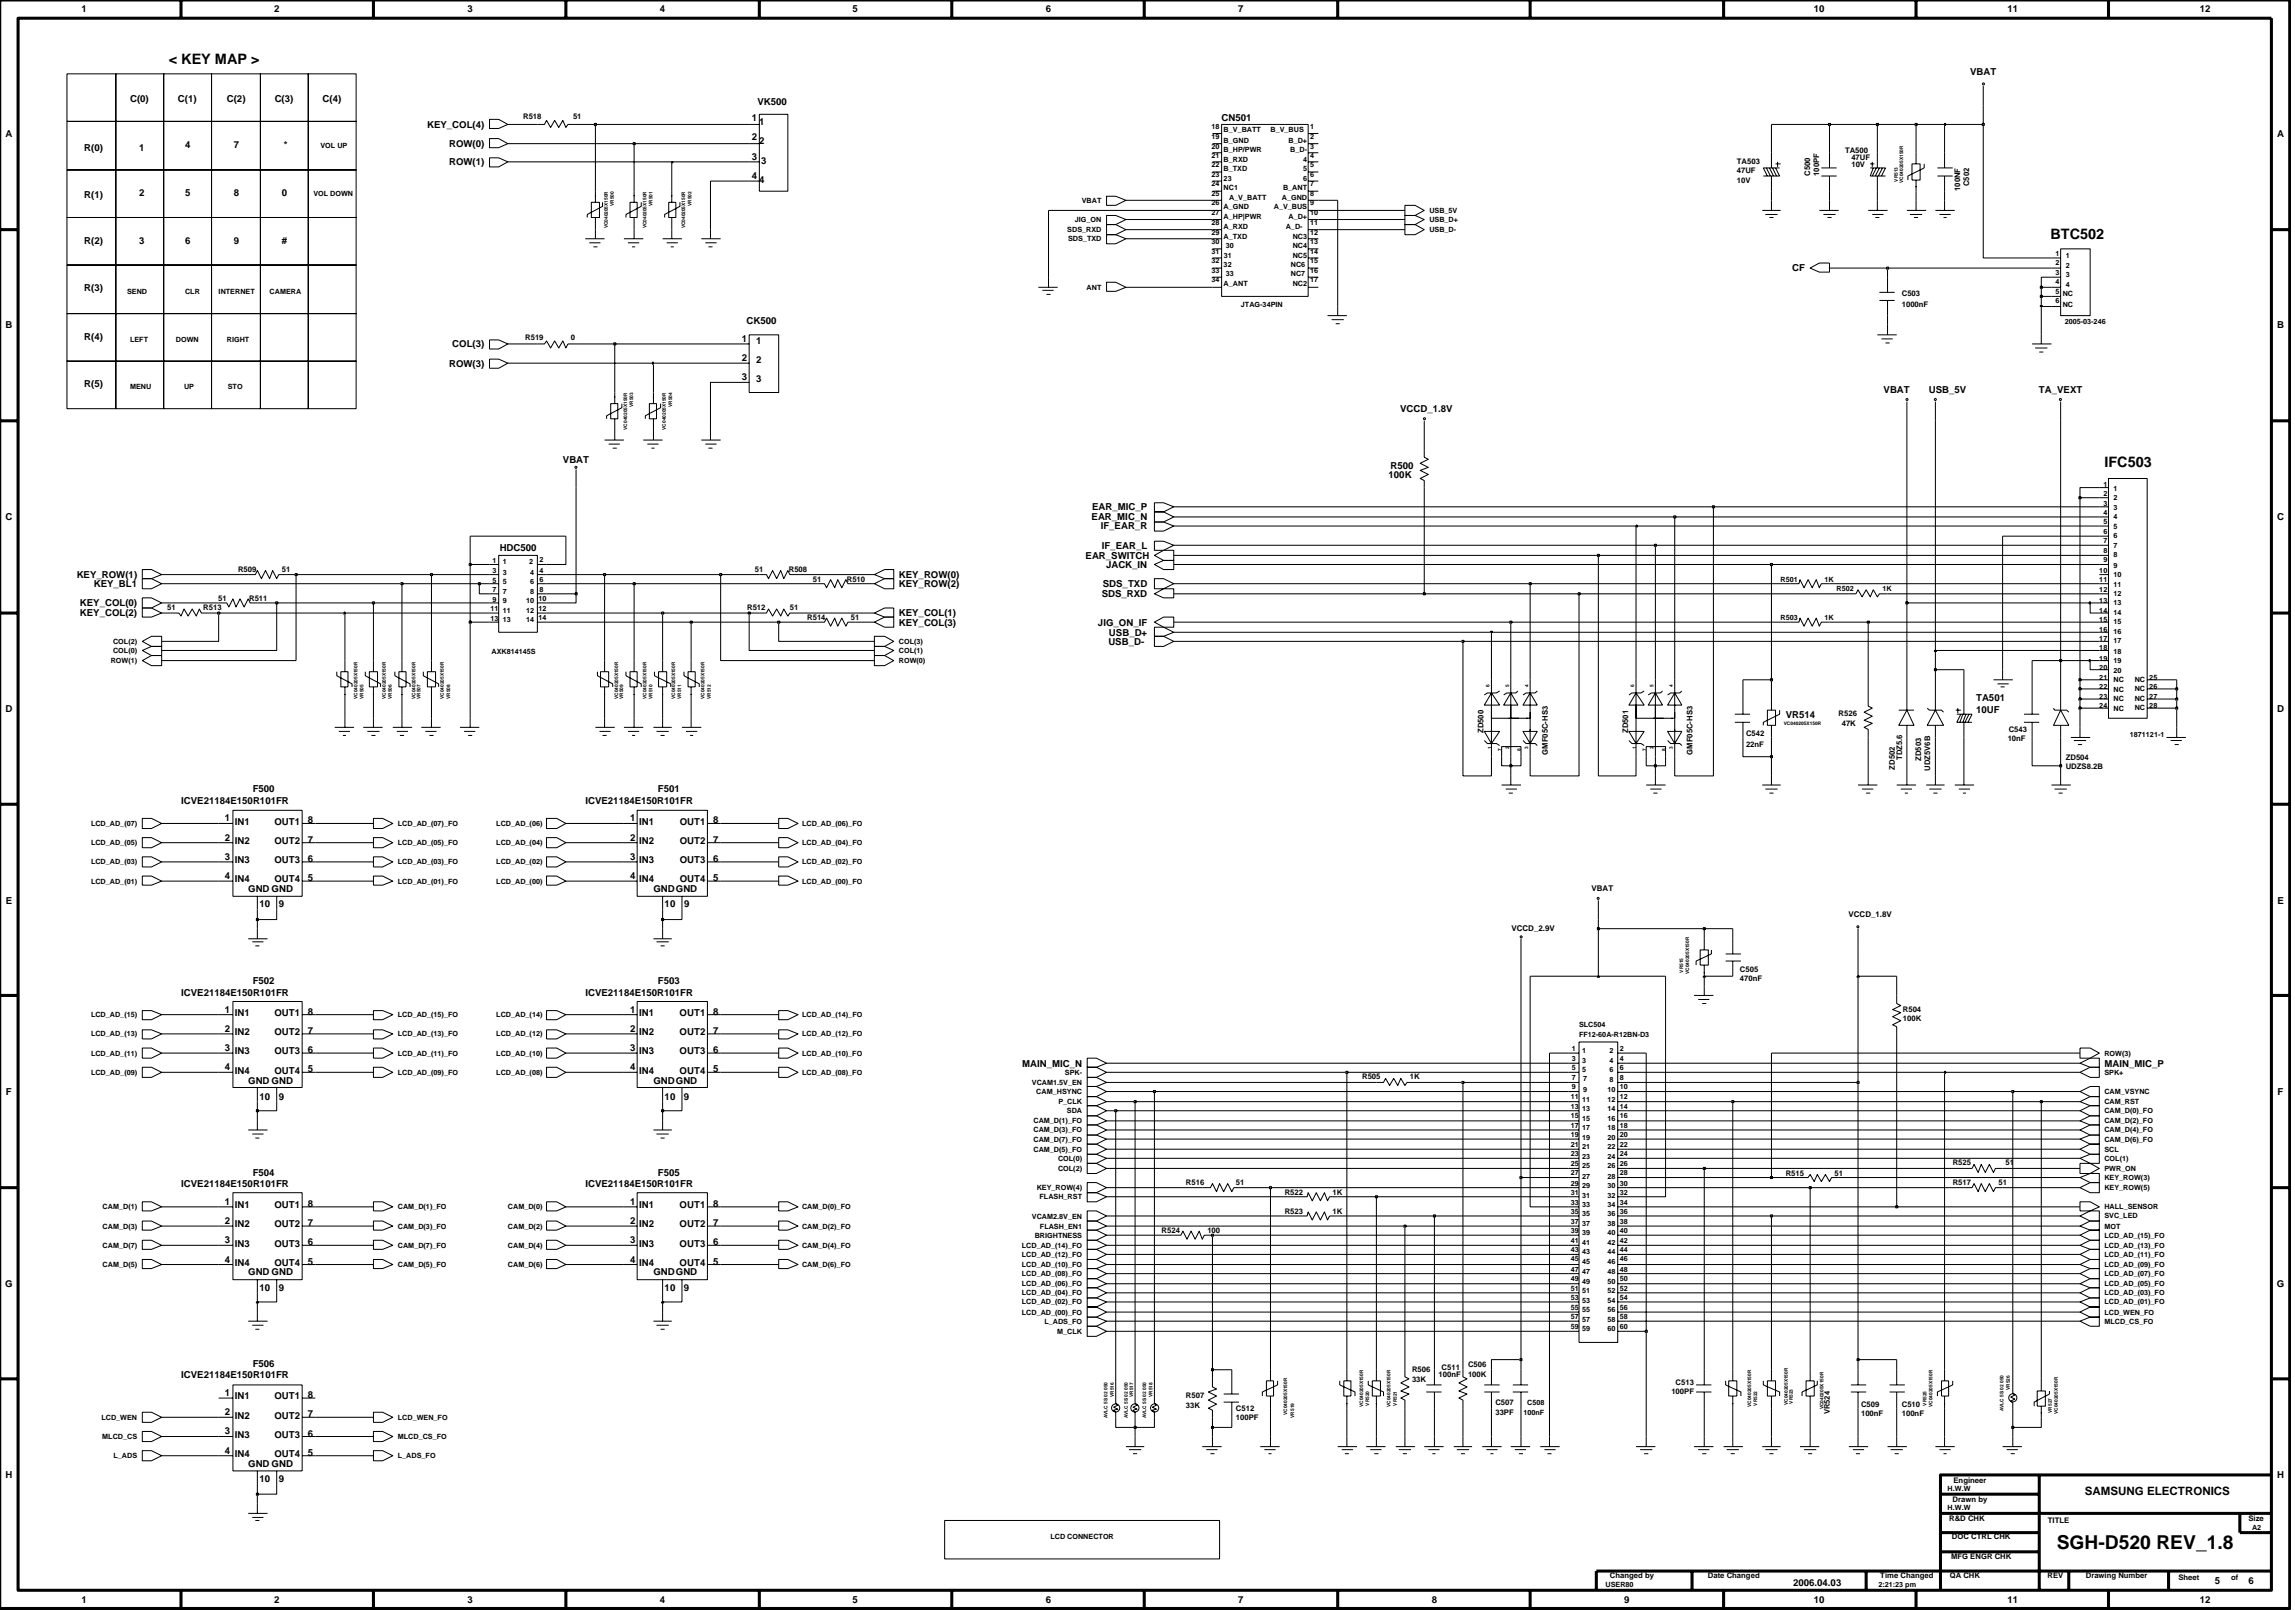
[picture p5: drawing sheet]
<svg xmlns="http://www.w3.org/2000/svg" width="192mm" height="135mm" viewBox="0 0 192 135" stroke-linecap="round" stroke-linejoin="round" font-family="sans-serif">
<defs><g id="words">
<text font-size="1.6" x="172" y="129.4">SGH-D520 REV_1.8</text>
<g font-size="1.2">
<text x="14.1" y="5.3">&lt; KEY MAP &gt;</text>
<text x="171.4" y="20">BTC502</text>
<text x="176" y="39.1">IFC503</text>
</g>
<text font-size="1" x="174.3" y="125">SAMSUNG ELECTRONICS</text>
<g font-size=".8">
<text x="6.8" y="1">1</text>
<text x="22.9" y="1">2</text>
<text x="39.1" y="1">3</text>
<text x="55.2" y="1">4</text>
<text x="71.3" y="1">5</text>
<text x="87.4" y="1">6</text>
<text x="103.5" y="1">7</text>
<text x="151.7" y="1">10</text>
<text x="167.8" y="1">11</text>
<text x="183.9" y="1">12</text>
<text x=".5" y="11.4">A</text>
<text x="10.9" y="8.5">C(0)</text>
<text x="14.9" y="8.5">C(1)</text>
<text x="19" y="8.5">C(2)</text>
<text x="23" y="8.5">C(3)</text>
<text x="27" y="8.5">C(4)</text>
<text x="35.7" y="10.7">KEY_COL(4)</text>
<text x="62.9" y="10.1">1</text>
<text x="62.9" y="11.7">2</text>
<text x="63.3" y="8.8">VK500</text>
<text x="63.5" y="10.5">1</text>
<text x="102.1" y="10.1">CN501</text>
<text x="164.7" y="6.3">VBAT</text>
<text x="190.4" y="11.4">A</text>
<text x="7" y="16.6">R(1)</text>
<text x="7" y="12.6">R(0)</text>
<text x="11.6" y="16.4">2</text>
<text x="11.6" y="12.6">1</text>
<text x="15.5" y="16.4">5</text>
<text x="15.5" y="12.3">4</text>
<text x="19.6" y="12.3">7</text>
<text x="19.6" y="16.4">8</text>
<text x="23.6" y="16.4">0</text>
<text x="23.7" y="12.3">*</text>
<text x="37.5" y="13.8">ROW(1)</text>
<text x="37.5" y="12.3">ROW(0)</text>
<text x="62.9" y="13.3">3</text>
<text x="62.9" y="14.9">4</text>
<text x="63.5" y="12.1">2</text>
<text x="63.5" y="15.3">4</text>
<text x="63.6" y="13.7">3</text>
<text x="7" y="20.4">R(2)</text>
<text x="11.6" y="20.4">3</text>
<text x="15.5" y="20.4">6</text>
<text x="19.6" y="20.4">9</text>
<text x="23.6" y="20.4">#</text>
<text x="149.9" y="22.7">CF</text>
<text x=".5" y="27.4">B</text>
<text x="7" y="24.4">R(3)</text>
<text x="7" y="28.4">R(4)</text>
<text x="37.8" y="29">COL(3)</text>
<text x="62" y="28.6">1</text>
<text x="62.4" y="27.1">CK500</text>
<text x="63.2" y="28.7">1</text>
<text x="190.4" y="27.4">B</text>
<text x="7" y="32.4">R(5)</text>
<text x="37.5" y="30.6">ROW(3)</text>
<text x="62" y="30.2">2</text>
<text x="62" y="31.8">3</text>
<text x="63.2" y="30.3">2</text>
<text x="63.2" y="31.9">3</text>
<text x="117.1" y="34.4">VCCD_1.8V</text>
<text x="157.5" y="32.8">VBAT</text>
<text x="161.3" y="32.8">USB_5V</text>
<text x="170.5" y="32.8">TA_VEXT</text>
<text x="47.1" y="38.7">VBAT</text>
<text x="116.1" y="40">100K</text>
<text x="116.3" y="39.2">R500</text>
<text x=".5" y="43.5">C</text>
<text x="41.8" y="46.1">HDC500</text>
<text x="90.8" y="46.7">EAR_SWITCH</text>
<text x="91.3" y="43.5">EAR_MIC_N</text>
<text x="91.3" y="42.6">EAR_MIC_P</text>
<text x="92" y="44.2">IF_EAR_R</text>
<text x="92.1" y="45.9">IF_EAR_L</text>
<text x="92.5" y="47.5">JACK_IN</text>
<text x="190.4" y="43.5">C</text>
<text x="6.4" y="48.3">KEY_ROW(1)</text>
<text x="6.7" y="51.5">KEY_COL(2)</text>
<text x="6.7" y="50.7">KEY_COL(0)</text>
<text x="7.8" y="49.1">KEY_BL1</text>
<text x="75.2" y="51.5">KEY_COL(1)</text>
<text x="75.2" y="52.3">KEY_COL(3)</text>
<text x="75.2" y="49.1">KEY_ROW(2)</text>
<text x="75.2" y="48.3">KEY_ROW(0)</text>
<text x="91.8" y="52.3">JIG_ON_IF</text>
<text x="92.1" y="49.9">SDS_RXD</text>
<text x="92.2" y="49.1">SDS_TXD</text>
<text x="92.7" y="53.9">USB_D-</text>
<text x="92.7" y="53.1">USB_D+</text>
<text x=".5" y="59.5">D</text>
<text x="165.2" y="59.6">10UF</text>
<text x="165.2" y="58.6">TA501</text>
<text x="190.4" y="59.5">D</text>
<text x="149.3" y="60">VR514</text>
<text x="15.2" y="67.2">ICVE21184E150R101FR</text>
<text x="18.8" y="68.7">1</text>
<text x="18.8" y="70.3">2</text>
<text x="18.8" y="71.9">3</text>
<text x="19.6" y="68.9">IN1</text>
<text x="19.6" y="70.5">IN2</text>
<text x="21.1" y="66.2">F500</text>
<text x="22.9" y="68.9">OUT1</text>
<text x="22.9" y="70.5">OUT2</text>
<text x="25.8" y="68.8">8</text>
<text x="25.8" y="70.4">7</text>
<text x="49" y="67.2">ICVE21184E150R101FR</text>
<text x="52.7" y="70.3">2</text>
<text x="52.7" y="71.9">3</text>
<text x="52.7" y="68.7">1</text>
<text x="53.4" y="70.5">IN2</text>
<text x="53.4" y="68.9">IN1</text>
<text x="55" y="66.2">F501</text>
<text x="56.8" y="70.5">OUT2</text>
<text x="56.8" y="68.9">OUT1</text>
<text x="59.6" y="70.4">7</text>
<text x="59.6" y="68.8">8</text>
<text x=".5" y="75.5">E</text>
<text x="18.8" y="73.5">4</text>
<text x="19.6" y="72.2">IN3</text>
<text x="19.6" y="73.8">IN4</text>
<text x="20.8" y="74.5">GND GND</text>
<text x="21.7" y="75.8">10</text>
<text x="22.9" y="73.8">OUT4</text>
<text x="22.9" y="72.2">OUT3</text>
<text x="23.3" y="75.8">9</text>
<text x="25.8" y="73.6">5</text>
<text x="25.8" y="72">6</text>
<text x="52.7" y="73.5">4</text>
<text x="53.4" y="72.2">IN3</text>
<text x="53.4" y="73.8">IN4</text>
<text x="54.6" y="74.5">GNDGND</text>
<text x="55.6" y="75.8">10</text>
<text x="56.8" y="73.8">OUT4</text>
<text x="56.8" y="72.2">OUT3</text>
<text x="57.2" y="75.8">9</text>
<text x="59.6" y="73.6">5</text>
<text x="59.6" y="72">6</text>
<text x="190.4" y="75.5">E</text>
<text x="15.2" y="83.2">ICVE21184E150R101FR</text>
<text x="21.1" y="82.2">F502</text>
<text x="48.9" y="83.2">ICVE21184E150R101FR</text>
<text x="55" y="82.2">F503</text>
<text x="18.8" y="84.6">1</text>
<text x="18.8" y="86.2">2</text>
<text x="18.8" y="87.8">3</text>
<text x="18.8" y="89.5">4</text>
<text x="19.6" y="84.9">IN1</text>
<text x="19.6" y="86.5">IN2</text>
<text x="19.6" y="88.1">IN3</text>
<text x="19.6" y="89.7">IN4</text>
<text x="22.9" y="89.7">OUT4</text>
<text x="22.9" y="88.1">OUT3</text>
<text x="22.9" y="86.5">OUT2</text>
<text x="22.9" y="84.9">OUT1</text>
<text x="25.8" y="89.6">5</text>
<text x="25.8" y="88">6</text>
<text x="25.8" y="86.4">7</text>
<text x="25.8" y="84.8">8</text>
<text x="52.7" y="86.2">2</text>
<text x="52.7" y="87.8">3</text>
<text x="52.7" y="89.5">4</text>
<text x="52.7" y="84.6">1</text>
<text x="53.4" y="86.5">IN2</text>
<text x="53.4" y="88.1">IN3</text>
<text x="53.4" y="89.7">IN4</text>
<text x="53.4" y="84.9">IN1</text>
<text x="56.8" y="89.7">OUT4</text>
<text x="56.8" y="88.1">OUT3</text>
<text x="56.8" y="86.5">OUT2</text>
<text x="56.8" y="84.9">OUT1</text>
<text x="59.6" y="89.6">5</text>
<text x="59.6" y="88">6</text>
<text x="59.6" y="86.4">7</text>
<text x="59.6" y="84.8">8</text>
<text x="85.5" y="89.1">MAIN_MIC_N</text>
<text x="176" y="89.1">MAIN_MIC_P</text>
<text x=".5" y="91.5">F</text>
<text x="20.8" y="90.6">GND GND</text>
<text x="21.7" y="91.9">10</text>
<text x="23.3" y="91.9">9</text>
<text x="54.6" y="90.6">GNDGND</text>
<text x="55.6" y="91.9">10</text>
<text x="57.2" y="91.9">9</text>
<text x="190.4" y="91.5">F</text>
<text x="15.2" y="99.2">ICVE21184E150R101FR</text>
<text x="18.8" y="100.7">1</text>
<text x="19.6" y="101">IN1</text>
<text x="21.1" y="98.3">F504</text>
<text x="22.9" y="101">OUT1</text>
<text x="25.8" y="100.9">8</text>
<text x="48.9" y="99.2">ICVE21184E150R101FR</text>
<text x="52.7" y="100.7">1</text>
<text x="53.4" y="101">IN1</text>
<text x="55" y="98.3">F505</text>
<text x="56.8" y="101">OUT1</text>
<text x="59.6" y="100.9">8</text>
<text x=".4" y="107.6">G</text>
<text x="18.8" y="102.3">2</text>
<text x="18.8" y="103.9">3</text>
<text x="18.8" y="105.5">4</text>
<text x="19.6" y="102.6">IN2</text>
<text x="19.6" y="104.2">IN3</text>
<text x="19.6" y="105.8">IN4</text>
<text x="20.8" y="106.6">GND GND</text>
<text x="21.7" y="107.9">10</text>
<text x="22.9" y="105.8">OUT4</text>
<text x="22.9" y="104.2">OUT3</text>
<text x="22.9" y="102.6">OUT2</text>
<text x="23.3" y="107.9">9</text>
<text x="25.8" y="105.7">5</text>
<text x="25.8" y="104.1">6</text>
<text x="25.8" y="102.5">7</text>
<text x="52.7" y="102.3">2</text>
<text x="52.7" y="103.9">3</text>
<text x="52.7" y="105.5">4</text>
<text x="53.4" y="102.6">IN2</text>
<text x="53.4" y="104.2">IN3</text>
<text x="53.4" y="105.8">IN4</text>
<text x="54.6" y="106.6">GNDGND</text>
<text x="55.6" y="107.9">10</text>
<text x="56.8" y="105.8">OUT4</text>
<text x="56.8" y="104.2">OUT3</text>
<text x="56.8" y="102.6">OUT2</text>
<text x="57.2" y="107.9">9</text>
<text x="59.6" y="105.7">5</text>
<text x="59.6" y="104.1">6</text>
<text x="59.6" y="102.5">7</text>
<text x="190.4" y="107.6">G</text>
<text x="15.2" y="115.2">ICVE21184E150R101FR</text>
<text x="18.8" y="116.7">1</text>
<text x="18.8" y="118.3">2</text>
<text x="18.8" y="119.9">3</text>
<text x="19.6" y="117">IN1</text>
<text x="19.6" y="118.6">IN2</text>
<text x="21.1" y="114.3">F506</text>
<text x="22.9" y="118.6">OUT2</text>
<text x="22.9" y="117">OUT1</text>
<text x="25.8" y="118.5">7</text>
<text x="25.8" y="116.8">8</text>
<text x=".5" y="123.6">H</text>
<text x="18.8" y="121.5">4</text>
<text x="19.6" y="120.2">IN3</text>
<text x="19.6" y="121.8">IN4</text>
<text x="20.8" y="122.6">GND GND</text>
<text x="21.7" y="123.9">10</text>
<text x="22.9" y="121.8">OUT4</text>
<text x="22.9" y="120.2">OUT3</text>
<text x="23.3" y="123.9">9</text>
<text x="25.8" y="121.7">5</text>
<text x="25.8" y="120.1">6</text>
<text x="190.4" y="123.6">H</text>
<text x="6.8" y="134">1</text>
<text x="22.9" y="134">2</text>
<text x="39.1" y="134">3</text>
<text x="55.2" y="134">4</text>
<text x="71.3" y="134">5</text>
<text x="87.4" y="134">6</text>
<text x="103.5" y="134">7</text>
<text x="119.7" y="134">8</text>
<text x="135.8" y="134">9</text>
<text x="149.9" y="132.5">2006.04.03</text>
<text x="151.7" y="134">10</text>
<text x="167.8" y="134">11</text>
<text x="183.9" y="134">12</text>
<text x="185.2" y="132.3">5</text>
<text x="188" y="132.3">6</text>
</g>
<g font-size=".7">
<text x="126.4" y="77.8">VCCD_2.9V</text>
<text x="133.1" y="74.5">VBAT</text>
<text x="154.6" y="76.7">VCCD_1.8V</text>
</g>
<g font-size=".6">
<text x="43.7" y="10">R518</text>
<text x="47.9" y="10">51</text>
<text x="101.3" y="11.6">19</text>
<text x="101.3" y="10.8">18</text>
<text x="102.3" y="11.9">B_GND</text>
<text x="102.3" y="11.1">B_V_BATT</text>
<text x="106.2" y="11.1">B_V_BUS</text>
<text x="107.7" y="11.9">B_D+</text>
<text x="109.5" y="10.8">1</text>
<text x="109.5" y="11.6">2</text>
<text x="26.2" y="16.4">VOL DOWN</text>
<text x="26.8" y="12.3">VOL UP</text>
<text x="90.4" y="16.9">VBAT</text>
<text x="101.3" y="15.6">24</text>
<text x="101.3" y="12.4">20</text>
<text x="101.3" y="13.2">21</text>
<text x="101.3" y="13.9">22</text>
<text x="101.3" y="17.2">26</text>
<text x="101.3" y="16.4">25</text>
<text x="101.3" y="14.8">23</text>
<text x="102.3" y="15.9">NC1</text>
<text x="102.3" y="12.7">B_HP/PWR</text>
<text x="102.3" y="13.5">B_RXD</text>
<text x="102.3" y="14.3">B_TXD</text>
<text x="102.3" y="17.5">A_GND</text>
<text x="102.3" y="15.1">23</text>
<text x="102.8" y="16.7">A_V_BATT</text>
<text x="106.5" y="17.5">A_V_BUS</text>
<text x="107.2" y="16.7">A_GND</text>
<text x="107.3" y="15.9">B_ANT</text>
<text x="107.9" y="12.7">B_D-</text>
<text x="109" y="13.5">4</text>
<text x="109" y="14.3">5</text>
<text x="109" y="15.1">6</text>
<text x="109.5" y="12.4">3</text>
<text x="109.5" y="16.4">8</text>
<text x="109.5" y="17.2">9</text>
<text x="109.5" y="15.6">7</text>
<text x="109.5" y="13.2">4</text>
<text x="109.5" y="13.9">5</text>
<text x="109.5" y="14.8">6</text>
<text x="119.5" y="17.8">USB_5V</text>
<text x="145.2" y="14.5">47UF</text>
<text x="145.2" y="13.7">TA503</text>
<text x="145.2" y="15.3">10V</text>
<text x="151.4" y="14.7" transform="rotate(-90 151.4 14.7)">C500</text>
<text x="152.1" y="14.7" transform="rotate(-90 152.1 14.7)">100PF</text>
<text x="154.3" y="12.8">TA500</text>
<text x="154.8" y="13.4">47UF</text>
<text x="154.8" y="14">10V</text>
<text x="163.9" y="16" transform="rotate(-90 163.9 16)">100NF</text>
<text x="164.7" y="15.6" transform="rotate(-90 164.7 15.6)">C502</text>
<text x="89.2" y="19.4">SDS_RXD</text>
<text x="89.3" y="20.2">SDS_TXD</text>
<text x="89.9" y="18.6">JIG_ON</text>
<text x="101.3" y="18">27</text>
<text x="101.3" y="18.8">28</text>
<text x="101.3" y="19.6">29</text>
<text x="101.3" y="22">32</text>
<text x="101.3" y="22.8">33</text>
<text x="101.3" y="23.6">34</text>
<text x="101.3" y="20.4">30</text>
<text x="101.3" y="21.2">31</text>
<text x="102.3" y="18.3">A_HP|PWR</text>
<text x="102.3" y="19.1">A_RXD</text>
<text x="102.3" y="20">A_TXD</text>
<text x="102.3" y="22.3">32</text>
<text x="102.3" y="23.9">A_ANT</text>
<text x="102.3" y="21.6">31</text>
<text x="102.5" y="23.1">33</text>
<text x="102.5" y="20.7">30</text>
<text x="107.5" y="19.1">A_D-</text>
<text x="107.7" y="18.3">A_D+</text>
<text x="107.9" y="22.3">NC6</text>
<text x="107.9" y="23.1">NC7</text>
<text x="108.1" y="23.9">NC2</text>
<text x="108.1" y="20">NC3</text>
<text x="108.1" y="20.7">NC4</text>
<text x="108.1" y="21.6">NC5</text>
<text x="109.5" y="23.6">17</text>
<text x="109.5" y="19.6">12</text>
<text x="109.5" y="20.4">13</text>
<text x="109.5" y="21.2">14</text>
<text x="109.5" y="22">15</text>
<text x="109.5" y="22.8">16</text>
<text x="109.5" y="18">10</text>
<text x="109.5" y="18.8">11</text>
<text x="119.5" y="18.6">USB_D+</text>
<text x="119.5" y="19.4">USB_D-</text>
<text x="171.9" y="23">3</text>
<text x="171.9" y="23.8">4</text>
<text x="171.9" y="21.4">1</text>
<text x="171.9" y="22.2">2</text>
<text x="172.7" y="23.2">3</text>
<text x="172.7" y="21.6">1</text>
<text x="172.7" y="22.4">2</text>
<text x="10.6" y="24.6">SEND</text>
<text x="10.9" y="28.6">LEFT</text>
<text x="14.7" y="28.6">DOWN</text>
<text x="15.5" y="24.6">CLR</text>
<text x="18.3" y="24.6">INTERNET</text>
<text x="19" y="28.6">RIGHT</text>
<text x="22.5" y="24.6">CAMERA</text>
<text x="43.9" y="28.4">R519</text>
<text x="47.7" y="28.4">0</text>
<text x="90.9" y="24.2">ANT</text>
<text x="103.8" y="25.6">JTAG-34PIN</text>
<text x="159" y="25.6">1000nF</text>
<text x="159" y="24.8">C503</text>
<text x="171.9" y="24.6">5</text>
<text x="171.9" y="25.4">6</text>
<text x="172.5" y="24.8">NC</text>
<text x="172.5" y="25.6">NC</text>
<text x="172.6" y="27.1">2005-03-246</text>
<text x="172.7" y="24">4</text>
<text x="10.9" y="32.6">MENU</text>
<text x="15.4" y="32.6">UP</text>
<text x="19" y="32.6">STO</text>
<text x="175.9" y="40.7">1</text>
<text x="175.9" y="41.4">2</text>
<text x="176.7" y="41">1</text>
<text x="176.7" y="41.8">2</text>
<text x="19.9" y="47.8">R509</text>
<text x="23.6" y="47.8">51</text>
<text x="41.2" y="47.9">3</text>
<text x="41.2" y="47.1">1</text>
<text x="42" y="47.2">1</text>
<text x="44.3" y="47.2">2</text>
<text x="45.1" y="47">2</text>
<text x="45.1" y="47.9">4</text>
<text x="63.1" y="47.8">51</text>
<text x="66" y="47.8">R508</text>
<text x="175.5" y="47.9">10</text>
<text x="175.9" y="45.4">7</text>
<text x="175.9" y="46.2">8</text>
<text x="175.9" y="47">9</text>
<text x="175.9" y="42.3">3</text>
<text x="175.9" y="43">4</text>
<text x="175.9" y="43.8">5</text>
<text x="175.9" y="44.6">6</text>
<text x="176.7" y="45.8">7</text>
<text x="176.7" y="46.6">8</text>
<text x="176.7" y="47.4">9</text>
<text x="176.7" y="42.6">3</text>
<text x="176.7" y="43.4">4</text>
<text x="176.7" y="44.2">5</text>
<text x="176.7" y="45">6</text>
<text x="9.5" y="53.8">COL(2)</text>
<text x="14" y="51">51</text>
<text x="17" y="51">R513</text>
<text x="18.2" y="50.2">51</text>
<text x="20.8" y="50.2">R511</text>
<text x="41" y="51.1">11</text>
<text x="41" y="51.9">13</text>
<text x="41.2" y="48.7">5</text>
<text x="41.2" y="49.5">7</text>
<text x="41.2" y="50.3">9</text>
<text x="42" y="52">13</text>
<text x="42" y="48">3</text>
<text x="42" y="48.8">5</text>
<text x="42" y="49.6">7</text>
<text x="42" y="50.4">9</text>
<text x="42" y="51.2">11</text>
<text x="44" y="51.2">12</text>
<text x="44" y="52">14</text>
<text x="44" y="50.4">10</text>
<text x="44.3" y="48">4</text>
<text x="44.3" y="48.8">6</text>
<text x="44.3" y="49.6">8</text>
<text x="45" y="51.1">12</text>
<text x="45" y="51.8">14</text>
<text x="45" y="50.2">10</text>
<text x="45.1" y="48.6">6</text>
<text x="45.1" y="49.5">8</text>
<text x="62.5" y="51">R512</text>
<text x="66" y="51">51</text>
<text x="67.5" y="51.8">R514</text>
<text x="68" y="48.6">51</text>
<text x="70.8" y="48.6">R510</text>
<text x="71.2" y="51.8">51</text>
<text x="75.2" y="53.8">COL(3)</text>
<text x="148.9" y="51.8">R503</text>
<text x="148.9" y="48.6">R501</text>
<text x="152.5" y="51.8">1K</text>
<text x="152.5" y="48.6">1K</text>
<text x="153.6" y="49.4">R502</text>
<text x="157.4" y="49.4">1K</text>
<text x="175.5" y="48.6">11</text>
<text x="175.5" y="49.5">12</text>
<text x="175.5" y="50.4">13</text>
<text x="175.5" y="51.2">14</text>
<text x="175.5" y="52">15</text>
<text x="175.5" y="52.8">16</text>
<text x="175.5" y="53.6">17</text>
<text x="176.7" y="48.2">10</text>
<text x="176.7" y="49">11</text>
<text x="176.7" y="49.8">12</text>
<text x="176.7" y="50.6">13</text>
<text x="176.7" y="51.4">14</text>
<text x="176.7" y="52.2">15</text>
<text x="176.7" y="53">16</text>
<text x="176.7" y="53.8">17</text>
<text x="9.3" y="55.4">ROW(1)</text>
<text x="9.5" y="54.6">COL(0)</text>
<text x="41.1" y="54.6">AXK814145S</text>
<text x="75.2" y="54.6">COL(1)</text>
<text x="75.2" y="55.4">ROW(0)</text>
<text x="153.7" y="59.9">R526</text>
<text x="175.5" y="56.8">21</text>
<text x="175.5" y="57.6">22</text>
<text x="175.5" y="58.4">23</text>
<text x="175.5" y="59.2">24</text>
<text x="175.5" y="55.2">19</text>
<text x="175.5" y="56">20</text>
<text x="175.5" y="54.4">18</text>
<text x="176.7" y="57">NC</text>
<text x="176.7" y="57.8">NC</text>
<text x="176.7" y="58.6">NC</text>
<text x="176.7" y="59.4">NC</text>
<text x="176.7" y="54.6">18</text>
<text x="176.7" y="55.4">19</text>
<text x="176.7" y="56.2">20</text>
<text x="178.5" y="57.7">NC</text>
<text x="178.5" y="58.6">NC</text>
<text x="178.5" y="59.4">NC</text>
<text x="178.5" y="57">NC</text>
<text x="179.7" y="57.6">26</text>
<text x="179.7" y="58.4">27</text>
<text x="179.7" y="59.2">28</text>
<text x="179.7" y="56.8">25</text>
<text x="124" y="61.3" transform="rotate(-90 124 61.3)">ZD500</text>
<text x="129.4" y="63.1" transform="rotate(-90 129.4 63.1)">GMF05C-HS3</text>
<text x="136.1" y="61.3" transform="rotate(-90 136.1 61.3)">ZD501</text>
<text x="141.5" y="63.1" transform="rotate(-90 141.5 63.1)">GMF05C-HS3</text>
<text x="146" y="62.4">22nF</text>
<text x="146" y="61.6">C542</text>
<text x="154" y="60.7">47K</text>
<text x="158.4" y="64.3" transform="rotate(-90 158.4 64.3)">ZD502</text>
<text x="159" y="63.5" transform="rotate(-90 159 63.5)">TDZ5.6</text>
<text x="160.6" y="63.6" transform="rotate(-90 160.6 63.6)">ZD503</text>
<text x="161.4" y="64.4" transform="rotate(-90 161.4 64.4)">UDZ5V6B</text>
<text x="167.9" y="61.9">10nF</text>
<text x="168" y="61.2">C543</text>
<text x="172.7" y="64.3">UDZS8.2B</text>
<text x="172.7" y="63.5">ZD504</text>
<text x="178.1" y="61.6">1871121-1</text>
<text x="7.6" y="69">LCD_AD_(07)</text>
<text x="7.6" y="70.6">LCD_AD_(05)</text>
<text x="33.3" y="70.6">LCD_AD_(05)_FO</text>
<text x="33.3" y="69">LCD_AD_(07)_FO</text>
<text x="41.5" y="69">LCD_AD_(06)</text>
<text x="41.5" y="70.6">LCD_AD_(04)</text>
<text x="67.1" y="70.6">LCD_AD_(04)_FO</text>
<text x="67.1" y="69">LCD_AD_(06)_FO</text>
<text x="7.6" y="72.2">LCD_AD_(03)</text>
<text x="7.6" y="73.9">LCD_AD_(01)</text>
<text x="33.3" y="73.9">LCD_AD_(01)_FO</text>
<text x="33.3" y="72.2">LCD_AD_(03)_FO</text>
<text x="41.5" y="72.2">LCD_AD_(02)</text>
<text x="41.5" y="73.9">LCD_AD_(00)</text>
<text x="67.1" y="73.9">LCD_AD_(00)_FO</text>
<text x="67.1" y="72.2">LCD_AD_(02)_FO</text>
<text x="145.5" y="82">470nF</text>
<text x="145.5" y="81.3">C505</text>
<text x="7.6" y="85">LCD_AD_(15)</text>
<text x="7.6" y="86.6">LCD_AD_(13)</text>
<text x="7.6" y="88.2">LCD_AD_(11)</text>
<text x="7.6" y="89.8">LCD_AD_(09)</text>
<text x="33.3" y="89.8">LCD_AD_(09)_FO</text>
<text x="33.3" y="88.2">LCD_AD_(11)_FO</text>
<text x="33.3" y="86.6">LCD_AD_(13)_FO</text>
<text x="33.3" y="85">LCD_AD_(15)_FO</text>
<text x="41.5" y="85">LCD_AD_(14)</text>
<text x="41.5" y="86.6">LCD_AD_(12)</text>
<text x="41.5" y="88.2">LCD_AD_(10)</text>
<text x="41.5" y="89.8">LCD_AD_(08)</text>
<text x="67.1" y="89.8">LCD_AD_(08)_FO</text>
<text x="67.1" y="88.2">LCD_AD_(10)_FO</text>
<text x="67.1" y="86.6">LCD_AD_(12)_FO</text>
<text x="67.1" y="85">LCD_AD_(14)_FO</text>
<text x="89" y="89.8">SPK-</text>
<text x="131.4" y="89.4">5</text>
<text x="131.4" y="88.7">3</text>
<text x="131.4" y="87.8">1</text>
<text x="132" y="85.8">SLC504</text>
<text x="132" y="86.7">FF12-60A-R12BN-D3</text>
<text x="132.3" y="89.6">5</text>
<text x="132.3" y="88.9">3</text>
<text x="132.3" y="88">1</text>
<text x="134.6" y="89.6">6</text>
<text x="134.6" y="88.9">4</text>
<text x="134.6" y="88">2</text>
<text x="135.4" y="89.4">6</text>
<text x="135.4" y="88.7">4</text>
<text x="135.4" y="87.8">2</text>
<text x="159.1" y="85.3">100K</text>
<text x="159.1" y="84.5">R504</text>
<text x="176" y="88.2">ROW(3)</text>
<text x="176" y="89.8">SPK+</text>
<text x="86.3" y="90.7">VCAM1.5V_EN</text>
<text x="86.4" y="94.7">CAM_D(3)_FO</text>
<text x="86.4" y="95.4">CAM_D(7)_FO</text>
<text x="86.4" y="93.9">CAM_D(1)_FO</text>
<text x="86.6" y="91.4">CAM_HSYNC</text>
<text x="88.5" y="92.3">P_CLK</text>
<text x="89.2" y="93">SDA</text>
<text x="113.9" y="90.2">R505</text>
<text x="117.9" y="90.2">1K</text>
<text x="131.4" y="95.9">21</text>
<text x="131.4" y="93.4">15</text>
<text x="131.4" y="94.3">17</text>
<text x="131.4" y="95">19</text>
<text x="131.4" y="91.8">11</text>
<text x="131.4" y="92.7">13</text>
<text x="131.4" y="90.3">7</text>
<text x="131.4" y="91.1">9</text>
<text x="132.3" y="93.7">15</text>
<text x="132.3" y="94.4">17</text>
<text x="132.3" y="95.3">19</text>
<text x="132.3" y="92.1">11</text>
<text x="132.3" y="92.8">13</text>
<text x="132.4" y="90.4">7</text>
<text x="132.4" y="91.2">9</text>
<text x="134.4" y="92.8">14</text>
<text x="134.4" y="93.7">16</text>
<text x="134.4" y="94.4">18</text>
<text x="134.4" y="95.3">20</text>
<text x="134.4" y="91.2">10</text>
<text x="134.4" y="92.1">12</text>
<text x="134.6" y="90.5">8</text>
<text x="135.4" y="90.3">8</text>
<text x="135.4" y="95.9">22</text>
<text x="135.4" y="92.7">14</text>
<text x="135.4" y="93.4">16</text>
<text x="135.4" y="94.3">18</text>
<text x="135.4" y="95">20</text>
<text x="135.4" y="91.1">10</text>
<text x="135.4" y="91.8">12</text>
<text x="176" y="91.4">CAM_VSYNC</text>
<text x="176" y="92.3">CAM_RST</text>
<text x="176" y="94.7">CAM_D(4)_FO</text>
<text x="176" y="95.4">CAM_D(6)_FO</text>
<text x="176" y="93.9">CAM_D(2)_FO</text>
<text x="176" y="93">CAM_D(0)_FO</text>
<text x="8.6" y="101.1">CAM_D(1)</text>
<text x="33.3" y="101.1">CAM_D(1)_FO</text>
<text x="42.5" y="101.1">CAM_D(0)</text>
<text x="67.1" y="101.1">CAM_D(0)_FO</text>
<text x="86.3" y="101.8">VCAM2.8V_EN</text>
<text x="86.4" y="96.3">CAM_D(5)_FO</text>
<text x="86.7" y="99.5">KEY_ROW(4)</text>
<text x="86.9" y="100.2">FLASH_RST</text>
<text x="88.5" y="97.9">COL(2)</text>
<text x="88.5" y="97">COL(0)</text>
<text x="99.2" y="99">R516</text>
<text x="103.3" y="99">51</text>
<text x="107.4" y="99.9">R522</text>
<text x="107.4" y="101.5">R523</text>
<text x="111.4" y="101.5">1K</text>
<text x="111.4" y="99.9">1K</text>
<text x="131.4" y="99.1">29</text>
<text x="131.4" y="99.8">31</text>
<text x="131.4" y="100.7">33</text>
<text x="131.4" y="101.5">35</text>
<text x="131.4" y="96.6">23</text>
<text x="131.4" y="97.5">25</text>
<text x="131.4" y="98.2">27</text>
<text x="132.3" y="99.3">29</text>
<text x="132.3" y="100.1">31</text>
<text x="132.3" y="100.9">33</text>
<text x="132.3" y="101.6">35</text>
<text x="132.3" y="96">21</text>
<text x="132.3" y="96.9">23</text>
<text x="132.3" y="97.7">25</text>
<text x="132.3" y="98.5">27</text>
<text x="134.4" y="101.6">36</text>
<text x="134.4" y="99.3">30</text>
<text x="134.4" y="100.1">32</text>
<text x="134.4" y="100.9">34</text>
<text x="134.4" y="96">22</text>
<text x="134.4" y="96.9">24</text>
<text x="134.4" y="97.7">26</text>
<text x="134.4" y="98.5">28</text>
<text x="135.4" y="101.5">36</text>
<text x="135.4" y="99.1">30</text>
<text x="135.4" y="99.8">32</text>
<text x="135.4" y="100.7">34</text>
<text x="135.4" y="96.6">24</text>
<text x="135.4" y="97.5">26</text>
<text x="135.4" y="98.2">28</text>
<text x="149.3" y="98.2">R515</text>
<text x="153.4" y="98.2">51</text>
<text x="163.3" y="99">R517</text>
<text x="163.3" y="97.4">R525</text>
<text x="167.1" y="99">51</text>
<text x="167.7" y="97.4">51</text>
<text x="176" y="97.9">PWR_ON</text>
<text x="176" y="101.1">HALL_SENSOR</text>
<text x="176" y="101.8">SVC_LED</text>
<text x="176" y="97">COL(1)</text>
<text x="176" y="99.5">KEY_ROW(5)</text>
<text x="176" y="98.6">KEY_ROW(3)</text>
<text x="176" y="96.3">SCL</text>
<text x="8.6" y="102.7">CAM_D(3)</text>
<text x="8.6" y="104.3">CAM_D(7)</text>
<text x="8.6" y="105.9">CAM_D(5)</text>
<text x="33.3" y="105.9">CAM_D(5)_FO</text>
<text x="33.3" y="104.3">CAM_D(7)_FO</text>
<text x="33.3" y="102.7">CAM_D(3)_FO</text>
<text x="42.5" y="102.7">CAM_D(2)</text>
<text x="42.5" y="105.9">CAM_D(6)</text>
<text x="42.5" y="104.3">CAM_D(4)</text>
<text x="67.1" y="104.3">CAM_D(4)_FO</text>
<text x="67.1" y="105.9">CAM_D(6)_FO</text>
<text x="67.1" y="102.7">CAM_D(2)_FO</text>
<text x="85.4" y="105.1">LCD_AD_(12)_FO</text>
<text x="85.4" y="107.5">LCD_AD_(06)_FO</text>
<text x="85.4" y="106.7">LCD_AD_(08)_FO</text>
<text x="85.4" y="105.9">LCD_AD_(10)_FO</text>
<text x="85.4" y="104.3">LCD_AD_(14)_FO</text>
<text x="86.5" y="103.4">BRIGHTNESS</text>
<text x="87" y="102.7">FLASH_EN1</text>
<text x="97.1" y="103.1">R524</text>
<text x="100.9" y="103.1">100</text>
<text x="131.4" y="107.9">51</text>
<text x="131.4" y="104.7">43</text>
<text x="131.4" y="105.4">45</text>
<text x="131.4" y="106.3">47</text>
<text x="131.4" y="107">49</text>
<text x="131.4" y="102.3">37</text>
<text x="131.4" y="103.1">39</text>
<text x="131.4" y="103.9">41</text>
<text x="132.3" y="104.8">43</text>
<text x="132.3" y="105.7">45</text>
<text x="132.3" y="106.4">47</text>
<text x="132.3" y="107.3">49</text>
<text x="132.3" y="102.5">37</text>
<text x="132.3" y="103.2">39</text>
<text x="132.3" y="104.1">41</text>
<text x="134.4" y="107.3">50</text>
<text x="134.4" y="104.8">44</text>
<text x="134.4" y="105.7">46</text>
<text x="134.4" y="106.4">48</text>
<text x="134.4" y="102.5">38</text>
<text x="134.4" y="103.2">40</text>
<text x="134.4" y="104.1">42</text>
<text x="135.4" y="107">50</text>
<text x="135.4" y="107.9">52</text>
<text x="135.4" y="104.7">44</text>
<text x="135.4" y="105.4">46</text>
<text x="135.4" y="106.3">48</text>
<text x="135.4" y="102.3">38</text>
<text x="135.4" y="103.1">40</text>
<text x="135.4" y="103.9">42</text>
<text x="176" y="104.3">LCD_AD_(13)_FO</text>
<text x="176" y="105.1">LCD_AD_(11)_FO</text>
<text x="176" y="105.9">LCD_AD_(09)_FO</text>
<text x="176" y="106.7">LCD_AD_(07)_FO</text>
<text x="176" y="107.5">LCD_AD_(05)_FO</text>
<text x="176" y="102.7">MOT</text>
<text x="176" y="103.4">LCD_AD_(15)_FO</text>
<text x="85.4" y="109.9">LCD_AD_(00)_FO</text>
<text x="85.4" y="109">LCD_AD_(02)_FO</text>
<text x="85.4" y="108.3">LCD_AD_(04)_FO</text>
<text x="87.3" y="110.6">L_ADS_FO</text>
<text x="88.4" y="111.5">M_CLK</text>
<text x="131.4" y="111.1">59</text>
<text x="131.4" y="108.6">53</text>
<text x="131.4" y="109.5">55</text>
<text x="131.4" y="110.2">57</text>
<text x="132.3" y="111.3">59</text>
<text x="132.3" y="108.1">51</text>
<text x="132.3" y="108.9">53</text>
<text x="132.3" y="109.7">55</text>
<text x="132.3" y="110.5">57</text>
<text x="134.4" y="110.5">58</text>
<text x="134.4" y="111.3">60</text>
<text x="134.4" y="108.1">52</text>
<text x="134.4" y="108.9">54</text>
<text x="134.4" y="109.7">56</text>
<text x="135.4" y="110.2">58</text>
<text x="135.4" y="111.1">60</text>
<text x="135.4" y="108.6">54</text>
<text x="135.4" y="109.5">56</text>
<text x="176" y="108.3">LCD_AD_(03)_FO</text>
<text x="176" y="109">LCD_AD_(01)_FO</text>
<text x="176" y="110.6">MLCD_CS_FO</text>
<text x="176" y="109.9">LCD_WEN_FO</text>
<text x="8.5" y="118.7">LCD_WEN</text>
<text x="33.3" y="118.7">LCD_WEN_FO</text>
<text x="99.2" y="116.8">R507</text>
<text x="99.2" y="117.7">33K</text>
<text x="103.3" y="117.9">C512</text>
<text x="103.3" y="118.7">100PF</text>
<text x="118.1" y="114.6">R506</text>
<text x="118.1" y="115.5">33K</text>
<text x="120.3" y="115.1">100nF</text>
<text x="120.5" y="114.5">C511</text>
<text x="122.7" y="114.2">C506</text>
<text x="122.7" y="115.1">100K</text>
<text x="125" y="118.3">33PF</text>
<text x="125" y="117.4">C507</text>
<text x="127.4" y="118.3">100nF</text>
<text x="127.7" y="117.4">C508</text>
<text x="139.7" y="116.5">100PF</text>
<text x="140.1" y="115.7">C513</text>
<text x="153" y="118.2" transform="rotate(-90 153 118.2)">VR524</text>
<text x="155.6" y="118.4">100nF</text>
<text x="155.6" y="117.6">C509</text>
<text x="159" y="118.4">100nF</text>
<text x="159" y="117.6">C510</text>
<text x="8.5" y="120.3">MLCD_CS</text>
<text x="9.5" y="121.9">L_ADS</text>
<text x="33.3" y="121.9">L_ADS_FO</text>
<text x="33.3" y="120.3">MLCD_CS_FO</text>
<text x="162.8" y="124.6">H.W.W</text>
<text x="163.3" y="125.5">Drawn by</text>
<text x="163.3" y="123.9">Engineer</text>
<text x="87.8" y="128.6">LCD CONNECTOR</text>
<text x="134.6" y="131.9">Changed by</text>
<text x="142.8" y="131.9">Date Changed</text>
<text x="157.2" y="131.9">Time Changed</text>
<text x="162.8" y="126.2">H.W.W</text>
<text x="163" y="127.1">R&amp;D CHK</text>
<text x="163" y="131.9">QA CHK</text>
<text x="163.1" y="130.3">MFG ENGR CHK</text>
<text x="163.2" y="128.7">DOC CTRL CHK</text>
<text x="171.2" y="131.9">REV</text>
<text x="171.2" y="127.3">TITLE</text>
<text x="174.4" y="131.9">Drawing Number</text>
<text x="188" y="127.1">Size</text>
<text x="188.3" y="127.8">A2</text>
<text x="134.2" y="132.7">USER80</text>
<text x="157.1" y="132.7">2:21:23 pm</text>
<text x="182.1" y="132">Sheet</text>
<text x="186.5" y="132">of</text>
</g>
<g font-size=".4">
<text x="51.3" y="17.2" transform="rotate(-90 51.3 17.2)">VR500</text>
<text x="54.6" y="17.2" transform="rotate(-90 54.6 17.2)">VR501</text>
<text x="57.8" y="17.2" transform="rotate(-90 57.8 17.2)">VR502</text>
<text x="158.7" y="15.2" transform="rotate(-90 158.7 15.2)">VR513</text>
<text x="159.1" y="15.3" transform="rotate(-90 159.1 15.3)">VC040205X150R</text>
<text x="50.8" y="19.1" transform="rotate(-90 50.8 19.1)">VC040205X150R</text>
<text x="54.1" y="19.1" transform="rotate(-90 54.1 19.1)">VC040205X150R</text>
<text x="57.3" y="19.1" transform="rotate(-90 57.3 19.1)">VC040205X150R</text>
<text x="52.4" y="35.9" transform="rotate(-90 52.4 35.9)">VC040205X150R</text>
<text x="53" y="34" transform="rotate(-90 53 34)">VR503</text>
<text x="55.7" y="35.9" transform="rotate(-90 55.7 35.9)">VC040205X150R</text>
<text x="56.2" y="34" transform="rotate(-90 56.2 34)">VR504</text>
<text x="29.9" y="58.4" transform="rotate(-90 29.9 58.4)">VC040205X150R</text>
<text x="30.4" y="58.4" transform="rotate(-90 30.4 58.4)">VR505</text>
<text x="32.3" y="58.4" transform="rotate(-90 32.3 58.4)">VC040205X150R</text>
<text x="32.8" y="58.4" transform="rotate(-90 32.8 58.4)">VR506</text>
<text x="34.7" y="58.4" transform="rotate(-90 34.7 58.4)">VC040205X150R</text>
<text x="35.2" y="58.4" transform="rotate(-90 35.2 58.4)">VR507</text>
<text x="37.1" y="58.4" transform="rotate(-90 37.1 58.4)">VC040205X150R</text>
<text x="37.6" y="58.4" transform="rotate(-90 37.6 58.4)">VR508</text>
<text x="51.7" y="58.4" transform="rotate(-90 51.7 58.4)">VC040205X150R</text>
<text x="52.1" y="58.4" transform="rotate(-90 52.1 58.4)">VR509</text>
<text x="54.1" y="58.4" transform="rotate(-90 54.1 58.4)">VC040205X150R</text>
<text x="54.6" y="58.4" transform="rotate(-90 54.6 58.4)">VR510</text>
<text x="56.4" y="58.4" transform="rotate(-90 56.4 58.4)">VC040205X150R</text>
<text x="57" y="58.4" transform="rotate(-90 57 58.4)">VR511</text>
<text x="58.9" y="58.4" transform="rotate(-90 58.9 58.4)">VC040205X150R</text>
<text x="59.4" y="58.4" transform="rotate(-90 59.4 58.4)">VR512</text>
<text x="124.6" y="57.4" transform="rotate(-90 124.6 57.4)">6</text>
<text x="126.2" y="57.4" transform="rotate(-90 126.2 57.4)">5</text>
<text x="127.8" y="57.4" transform="rotate(-90 127.8 57.4)">4</text>
<text x="136.6" y="57.4" transform="rotate(-90 136.6 57.4)">6</text>
<text x="138.3" y="57.4" transform="rotate(-90 138.3 57.4)">5</text>
<text x="139.9" y="57.4" transform="rotate(-90 139.9 57.4)">4</text>
<text x="124.7" y="62.6" transform="rotate(-90 124.7 62.6)">1</text>
<text x="125.6" y="62.8" transform="rotate(-90 125.6 62.8)">7</text>
<text x="126.2" y="62.6" transform="rotate(-90 126.2 62.6)">2</text>
<text x="127.2" y="62.8" transform="rotate(-90 127.2 62.8)">8</text>
<text x="127.8" y="62.6" transform="rotate(-90 127.8 62.6)">3</text>
<text x="136.8" y="62.6" transform="rotate(-90 136.8 62.6)">1</text>
<text x="137.6" y="62.8" transform="rotate(-90 137.6 62.8)">7</text>
<text x="138.3" y="62.6" transform="rotate(-90 138.3 62.6)">2</text>
<text x="139.3" y="62.8" transform="rotate(-90 139.3 62.8)">8</text>
<text x="139.9" y="62.6" transform="rotate(-90 139.9 62.6)">3</text>
<text x="149.1" y="60.6">VC040205X150R</text>
<text x="140.7" y="81.3" transform="rotate(-90 140.7 81.3)">VR515</text>
<text x="141.2" y="81.4" transform="rotate(-90 141.2 81.4)">VC040205X150R</text>
<text x="92.6" y="118.5" transform="rotate(-90 92.6 118.5)">AVLC 5S 02 050</text>
<text x="93.1" y="116.8" transform="rotate(-90 93.1 116.8)">VR516</text>
<text x="94.3" y="118.5" transform="rotate(-90 94.3 118.5)">AVLC 5S 02 050</text>
<text x="94.7" y="116.8" transform="rotate(-90 94.7 116.8)">VR517</text>
<text x="95.8" y="118.5" transform="rotate(-90 95.8 118.5)">AVLC 5S 02 050</text>
<text x="96.4" y="116.8" transform="rotate(-90 96.4 116.8)">VR518</text>
<text x="107.6" y="118.3" transform="rotate(-90 107.6 118.3)">VC040205X150R</text>
<text x="108.2" y="118.5" transform="rotate(-90 108.2 118.5)">VR519</text>
<text x="114" y="117.6" transform="rotate(-90 114 117.6)">VC040205X150R</text>
<text x="114.5" y="117.5" transform="rotate(-90 114.5 117.5)">VR520</text>
<text x="116.3" y="117.6" transform="rotate(-90 116.3 117.6)">VC040205X150R</text>
<text x="116.8" y="117.5" transform="rotate(-90 116.8 117.5)">VR521</text>
<text x="146.4" y="117.6" transform="rotate(-90 146.4 117.6)">VC040205X150R</text>
<text x="146.9" y="117.5" transform="rotate(-90 146.9 117.5)">VR522</text>
<text x="149.5" y="117.4" transform="rotate(-90 149.5 117.4)">VC040205X150R</text>
<text x="149.9" y="117.3" transform="rotate(-90 149.9 117.3)">VR523</text>
<text x="152.5" y="117.8" transform="rotate(-90 152.5 117.8)">VC040205X150R</text>
<text x="161.1" y="117.5" transform="rotate(-90 161.1 117.5)">VR525</text>
<text x="161.6" y="117.6" transform="rotate(-90 161.6 117.6)">VC040205X150R</text>
<text x="167.5" y="117.9" transform="rotate(-90 167.5 117.9)">AVLC 5S 02 050</text>
<text x="168" y="116.2" transform="rotate(-90 168 116.2)">VR526</text>
<text x="171.5" y="118.1" transform="rotate(-90 171.5 118.1)">VR527</text>
<text x="172.1" y="118.2" transform="rotate(-90 172.1 118.2)">VC040205X150R</text>
</g>
</g></defs>
<g fill="none" stroke="#000" stroke-width=".08">
<path d="M40.9 11.6h.8l.8 .4-.8 .3h-.8zM40.9 10h.8l.8 .4-.8 .3h-.8zM40.9 13.2h.8l.8 .3-.8 .5h-.8zM44.9 10.4h.6l.2-.3 .3 .6 .4-.6 .3 .6 .4-.6 .2 .6 .2-.3h.7M48.9 20h1.6M49.4 16.9h.7v1.3h-.7zM49.8 16v.9M49.8 18.2v1.8M50.4 16.9v.3l-1.3 .7v.3M52.2 20h1.6M52.7 16.9h.6v1.3h-.6zM53 16v.9"/>
<path d="M53 18.2v1.8M53.6 16.9v.3l-1.3 .7v.3M55.4 20h1.6M55.9 16.9h.6v1.3h-.6zM56.2 16v.9M56.2 18.2v1.8M56.8 16.9v.3l-1.2 .7v.3M58.6 20h1.7M59.4 19.2v.8M62.6 12h.9M62.6 13.5h.9M62.6 15.1h.9"/>
<path d="M62.6 10.4h.9M63.5 9.6h2.4v6.4h-2.4zM92.5 16.4h.8l.8 .3-.8 .5h-.8zM92.5 18.8h.8l.8 .4-.8 .4h-.8zM92.5 19.6h.8l.8 .4-.8 .4h-.8zM92.5 18h.8l.8 .3-.8 .5h-.8zM101.4 17.6h.7M101.4 11.2h.7M101.4 12h.7M101.4 12.8h.7M101.4 13.5h.7M101.4 14.4h.7"/>
<path d="M101.4 15.1h.7M101.4 16h.7M101.4 16.7h.7M101.4 18.3h.7M101.4 19.2h.7M101.4 20h.7M102.1 10.4h7.3v14.4h-7.3zM109.4 17.6h.8M109.4 11.2h.8M109.4 12h.8M109.4 12.8h.8M109.4 13.5h.8"/>
<path d="M109.4 14.4h.8M109.4 15.1h.8M109.4 16h.8M109.4 16.7h.8M109.4 18.3h.8M109.4 19.2h.8M109.4 20h.8M117.5 18h.8l.8 .3-.8 .5h-.8zM117.5 18.8h.8l.8 .4-.8 .4h-.8zM117.5 17.2h.8l.8 .4-.8 .4h-.8zM147.3 17.6h1.6M147.6 17.9h1"/>
<path d="M147.7 14l.3 .7M147.9 18.2h.4M147.9 14l.4 .7M148.1 12.8v1.2M148.1 14.7v1.3M148.1 16.7v.9M148.2 14l.3 .7M148.5 13.7h.4M148.5 14l.3 .7h-1.4M148.6 13.5v.5M148.8 14h-1.4l.4 .7M152.1 17.6h1.6"/>
<path d="M152.3 14.7h1.3M152.3 14h1.3M152.5 17.9h1M152.8 18.2h.3M153 12.8v1.2M153 14.7v1.3M153 16.7v.9M156.2 17.6h1.6M156.4 14h1.3l-.4 .7M156.4 13.7h.3M156.5 17.9h1M156.5 13.5v.5"/>
<path d="M156.6 14l-.2 .7h1.3M156.8 18.2h.3M156.9 14l-.4 .7M157 12.8v1.2M157 14.7v1.3M157 16.7v.9M157.1 14l-.3 .7M157.4 14l-.3 .7M159.4 17.6h1.7M159.7 17.9h1M159.9 13.7h.6v1.3h-.6zM160 18.2h.4"/>
<path d="M160.2 12.8v.9M160.2 15v1M160.2 16.7v.9M160.9 13.7v.3l-1.4 .7v.3M161.8 17.6h1.6M162 14.7h1.3M162 14h1.3M162.2 17.9h.9M162.5 18.2h.3M162.6 12.8v1.2M162.6 14.7v1.3M162.6 16.7v.9"/>
<path d="M165.8 7.2v1.6M40.9 28.4h.8l.8 .3-.8 .5h-.8zM40.9 30h.8l.8 .4-.8 .4h-.8zM44.9 28.7h.6l.2-.2 .3 .6 .4-.6 .3 .6 .4-.6 .2 .6 .2-.4h.7M48.2 39.2v1.6M49.3 20.3h.9M49.6 20.6h.4M50.5 36.8h1.7M50.9 37.1h.9M51.1 33.7h.6v1.3h-.6zM51.2 37.5h.4M51.4 32.8v.9"/>
<path d="M51.4 35v1.8M52 33.7v.4l-1.3 .6v.3M52.5 20.3h.9M52.8 20.6h.3M53.8 36.8h1.6M54.1 37.1h1M54.3 33.7h.6v1.3h-.6zM54.5 37.5h.2M54.6 32.8v.9M54.6 35v1.8M55.2 33.7v.4l-1.2 .6v.3M55.7 20.3h1"/>
<path d="M56.1 20.6h.2M58.6 36.8h1.7M59 37.1h.9M59 20.3h.9M59.2 37.5h.4M59.2 20.6h.4M59.4 36v.8M61.9 28.7h.7M61.9 32h.7M61.9 30.4h.7M62.6 28h2.5v4.8h-2.5zM86.8 24h1.6"/>
<path d="M87.2 24.3h.9M87.5 24.6h.3M87.7 23.2v.8M92.5 23.6h.8l.8 .4-.8 .4h-.8zM101.4 24h.7M101.4 20.8h.7M101.4 21.6h.7M101.4 22.4h.7M101.4 23.2h.7M109.4 24h.8M109.4 20.8h.8M109.4 21.6h.8"/>
<path d="M109.4 22.4h.8M109.4 23.2h.8M111 26.4h1.6M111.3 26.7h1.1M111.7 27.1h.3M111.8 25.6v.8M119.1 37.6v.6l.3 .2-.7 .3 .7 .4-.7 .2 .7 .4-.7 .3 .4 .2v.6M119.1 35.2v1.6M151.4 22.4l.7-.4h.9v.7h-.9zM157 28h1.6M157.1 24.4h1.3M157.1 25.1h1.3"/>
<path d="M157.3 28.3h.9M157.7 28.7h.3M157.8 23.2v1.2M157.8 25.1v1.3M157.8 27.1v.9M159.4 33.6v1.6M161.8 33.6v1.6M169.9 28.7h1.6M170.2 29.1h1M170.5 29.4h.3M170.7 28v.7M171.5 24h.8"/>
<path d="M171.5 21.6h.8M171.5 22.4h.8M171.5 23.2h.8M171.5 25.6h.8M171.5 24.8h.8M172.3 20.8h2.5v5.6h-2.5zM172.3 33.6v1.6M176.3 40h3.2v20h-3.2zM11.9 50.8h.8l.8 .4-.8 .4h-.8zM11.9 53.6l.8-.4h.8v.8h-.8zM11.9 48.4h.8l.8 .4-.8 .4h-.8zM11.9 55.2l.8-.4h.8v.8h-.8z"/>
<path d="M11.9 50h.8l.8 .4-.8 .4h-.8zM11.9 47.6h.8l.8 .4-.8 .4h-.8zM11.9 54.4l.8-.4h.8v.8h-.8zM14.3 51.2h.7l.1 .3 .3-.6 .3 .6 .4-.6 .3 .6 .3-.6 .1 .3h.7M18.3 50.4h.7l.1 .3 .4-.6 .2 .6 .4-.6 .3 .6 .4-.6 .1 .3h.6M20.8 48h.5l.2-.3 .4 .7 .3-.7 .3 .7 .3-.7 .3 .7 .2-.4h.7M28.2 56.1v.4l1.2 .7v.2M28.5 56.1h.6v1.3h-.6zM28.8 55.2v.9M28.8 57.4v1M30.5 56.1v.4l1.3 .7v.2M30.9 56.1h.7v1.3h-.7z"/>
<path d="M31.2 55.2v.9M31.2 57.4v1M33 56.1v.4l1.3 .7v.2M33.4 56.1h.5v1.3h-.5zM33.6 55.2v.9M33.6 57.4v1M35.4 56.1v.4l1.3 .7v.2M35.7 56.1h.7v1.3h-.7zM36.1 55.2v.9M36.1 57.4v1M40.9 48.8h.8M40.9 47.2h.8"/>
<path d="M40.9 50.4h.8M40.9 49.6h.8M40.9 48h.8M40.9 51.2h.8M40.9 52h.8M41.7 46.4h3.2v6.4h-3.2zM44.9 48.8h.8M44.9 47.2h.8M44.9 50.4h.8M44.9 49.6h.8M44.9 48h.8M44.9 51.2h.8"/>
<path d="M44.9 52h.8M50 56.1v.4l1.2 .7v.2M50.2 56.1h.7v1.3h-.7zM50.5 55.2v.9M50.5 57.4v1M52.3 56.1v.4l1.3 .7v.2M52.7 56.1h.6v1.3h-.6zM53 55.2v.9M53 57.4v1M54.7 56.1v.4l1.4 .7v.2M55.1 56.1h.6v1.3h-.6zM55.4 55.2v.9"/>
<path d="M55.4 57.4v1M57.2 56.1v.4l1.3 .7v.2M57.5 56.1h.6v1.3h-.6zM57.8 55.2v.9M57.8 57.4v1M63.5 51.2h.6l.2-.3 .3 .6 .3-.6 .4 .6 .2-.6 .4 .6 .1-.3h.7M63.5 48h.6l.2 .4 .3-.7 .3 .7 .4-.7 .2 .7 .4-.7 .1 .3h.7M68.3 52h.6l.2-.3 .3 .6 .4-.6 .2 .6 .4-.6 .3 .6 .2-.3h.6M68.3 48.8h.6l.2 .3 .3-.7 .4 .7 .2-.7 .4 .7 .3-.7 .2 .4h.6M73.1 54h.9l.7 .4-.7 .4h-.9zM73.1 52l.9-.4h.7v.8h-.7zM73.1 54.8h.9l.7 .4-.7 .4h-.9z"/>
<path d="M73.1 48.8l.9-.4h.7v.8h-.7zM73.1 48l.9-.4h.7v.8h-.7zM73.1 51.2l.9-.4h.7v.8h-.7zM73.1 53.2h.9l.7 .4-.7 .4h-.9zM96.5 52.4h.8l.8 .4-.8 .4h-.8zM96.5 45.2h.8l.8 .4-.8 .4h-.8zM96.5 53.2h.8l.8 .4-.8 .4h-.8zM96.5 47.2l.8-.4h.8v.8h-.8zM96.5 42h.8l.8 .4-.8 .4h-.8zM96.5 42.8h.8l.8 .4-.8 .4h-.8zM96.5 46.4l.8-.4h.8v.8h-.8zM96.5 43.6h.8l.8 .4-.8 .4h-.8z"/>
<path d="M96.5 49.6l.8-.4h.8v.8h-.8zM96.5 48.4h.8l.8 .4-.8 .4h-.8zM96.5 52l.8-.4h.8v.8h-.8zM124.7 57.9l.7 1h-1.3zM124.7 56.8v6.4M125.4 57.7l-.3 .2h-.7l-.3 .2M126.3 57.9l.6 1h-1.2zM126.3 56.8v6.4M126.9 57.7l-.2 .2h-.7l-.3 .2M127.9 57.9l.6 1h-1.2zM127.9 56.8v6.4M128.5 57.7l-.1 .2h-.8l-.3 .2"/>
<path d="M136.8 57.9l.7 1h-1.3zM136.8 56.8v6.4M137.5 57.7l-.3 .2h-.7l-.3 .2M138.4 57.9l.6 1h-1.2zM138.4 56.8v6.4M139 57.7l-.2 .2h-.7l-.3 .2M140 57.9l.6 1h-1.2zM140 56.8v6.4M140.6 57.7l-.1 .2h-.8l-.3 .2M145.1 59.7h1.2M145.7 58.4v1.3M147.8 59.4h.7v1.2h-.7z"/>
<path d="M148.1 58.4v1M148.8 59.4v.3l-1.4 .7v.2M149.7 48.8h.7l.1-.4 .3 .7 .4-.7 .3 .7 .4-.7 .2 .7 .2-.3h.7M149.7 52h.7l.1-.3 .3 .6 .4-.6 .3 .6 .4-.6 .2 .6 .2-.3h.7M154.6 49.6h.6l.2-.3 .3 .6 .3-.6 .4 .6 .2-.6 .4 .6 .1-.3h.7M156.2 58.4v.6l.3 .2-.6 .3 .6 .4-.6 .3 .6 .3-.6 .3 .3 .2v.6M158.8 59.4h1.2M159.4 59.4l.6 1.2h-1.2zM159.4 58.4v1M161.1 59.2l.2 .2h1l.2 .1M161.8 58.4v1M161.8 59.4l.7 1.2h-1.4z"/>
<path d="M163.5 59.4h.5M163.6 59.7h1.3l-.4 .7M163.7 59.2v.4M164 59.7l-.4 .7h1.3M164.1 59.7l-.2 .7M164.2 58.4v1.3M164.4 59.7l-.3 .7M164.6 59.7l-.3 .7M166.7 56.8h1.6M167 57.2h1M167.3 57.4h.3M167.4 56v.8"/>
<path d="M169.2 59.7h1.3M169.9 58.4v1.3M171.7 59.2l.1 .2h1l.2 .1M172.3 58.4v1M172.3 59.4l.7 1.2h-1.3zM175.5 48.8h.8M175.5 56.8h.8M175.5 47.2h.8M175.5 50.4h.8M175.5 49.6h.8M175.5 48h.8M175.5 51.2h.8"/>
<path d="M175.5 52h.8M175.5 40.8h.8M175.5 55.2h.8M175.5 54.4h.8M175.5 53.6h.8M175.5 52.8h.8M175.5 59.2h.8M175.5 44h.8M175.5 43.2h.8M175.5 44.8h.8M175.5 45.6h.8M175.5 41.6h.8"/>
<path d="M175.5 42.4h.8M175.5 46.4h.8M175.5 57.6h.8M175.5 56h.8M175.5 58.4h.8M179.5 56.8h.9M179.5 59.2h.9M179.5 57.6h.9M179.5 58.4h.9M11.9 71.6h.8l.8 .4-.8 .5h-.8zM11.9 68.4h.8l.8 .4-.8 .4h-.8zM11.9 70h.8l.8 .4-.8 .5h-.8z"/>
<path d="M11.9 73.2h.8l.8 .4-.8 .4h-.8zM18.3 68.8h1.2M18.3 73.6h1.2M18.3 70.4h1.2M18.3 72h1.2M19.5 67.7h5.8v7.2h-5.8zM20.8 78.5h1.6M21.1 78.7h.9M21.3 79.1h.4M21.5 74.9v1.1M21.5 77.6v.9M23.1 74.9v1.1"/>
<path d="M25.3 68.8h1.1M25.3 73.6h1.1M25.3 70.4h1.1M25.3 72h1.1M28 60.8h1.6M28.3 61.1h1M28.7 61.5h.2M28.8 60v.8M30.4 60.8h1.6M30.7 61.1h1M31.1 61.5h.3M31.2 73.2h.8l.8 .4-.8 .4h-.8z"/>
<path d="M31.2 70h.8l.8 .4-.8 .5h-.8zM31.2 71.6h.8l.8 .4-.8 .5h-.8zM31.2 68.4h.8l.8 .4-.8 .4h-.8zM31.2 60v.8M32.8 60.8h1.7M33.2 61.1h.9M33.4 61.5h.4M33.6 60v.8M35.2 60.8h1.6M35.6 61.1h.9M35.9 61.5h.3M36.1 60v.8"/>
<path d="M38.5 60.8h1.6M38.8 61.1h.9M39.1 61.5h.4M39.3 60v.8M45.7 73.2h.8l.8 .4-.8 .4h-.8zM45.7 70h.8l.8 .4-.8 .5h-.8zM45.7 71.6h.8l.8 .4-.8 .5h-.8zM45.7 68.4h.8l.8 .4-.8 .4h-.8zM49.8 60.8h1.6M50.1 61.1h1M50.4 61.5h.3M50.5 60v.8"/>
<path d="M52.2 68.8h1.1M52.2 73.6h1.1M52.2 70.4h1.1M52.2 72h1.1M52.2 60.8h1.6M52.5 61.1h.9M52.8 61.5h.3M53 60v.8M53.3 67.7h5.8v7.2h-5.8zM54.6 60.8h1.6M54.6 78.5h1.6M54.9 61.1h1"/>
<path d="M54.9 78.7h1M55.2 61.5h.4M55.2 79.1h.4M55.4 60v.8M55.4 74.9v1.1M55.4 77.6v.9M57 74.9v1.1M57 60.8h1.6M57.4 61.1h.9M57.7 61.5h.3M57.8 60v.8M59.1 68.8h1.2"/>
<path d="M59.1 73.6h1.2M59.1 70.4h1.2M59.1 72h1.2M65.1 70h.8l.8 .4-.8 .5h-.8zM65.1 71.6h.8l.8 .4-.8 .5h-.8zM65.1 73.2h.8l.8 .4-.8 .4h-.8zM65.1 68.4h.8l.8 .4-.8 .4h-.8zM124.1 61.1h1.3l-.7 1zM124.1 61.9l.3 .2h.7l.3 .2M124.7 60h3.2M125.6 63.2v-.8h1.6v.8M125.6 65.6h1.6"/>
<path d="M125.9 65.9h.9M126.2 66.3h.3M126.3 64.8v.8M127.2 78.5v1.6M127.3 61.9l.3 .2h.8l.1 .2M127.3 61.1h1.2l-.6 1zM133.6 75.2v1.7M136.2 61.1h1.3l-.7 1zM136.2 61.9l.3 .2h.7l.3 .2M136.8 60h3.2M137.6 65.6h1.7M137.6 63.2v-.8h1.7v.8"/>
<path d="M138 65.9h.9M138.2 66.3h.4M138.4 64.8v.8M139.4 61.9l.3 .2h.8l.1 .2M139.4 61.1h1.2l-.6 1zM142.2 79.4h.6v1.3h-.6zM142.5 78.5v.9M143.1 79.4v.3l-1.3 .6v.4M144.3 79.7h1.3M144.9 78.5v1.2M145.1 60.4h1.2M145.7 60.4v1.2"/>
<path d="M147.3 65.6h1.6M147.6 65.9h1M147.9 66.3h.4M148.1 60.6v1M148.1 64.8v.8M155.4 77.6v1.6M155.4 65.6h1.6M155.7 65.9h.9M156 66.3h.4M156.2 64.8v.8M158.6 65.6h1.6M158.9 65.9h1"/>
<path d="M159.3 66.3h.2M159.4 60.6v1M159.4 64.8v.8M161.1 65.6h1.5M161.3 65.9h1M161.7 66.3h.3M161.8 60.6v1M161.8 64.8v.8M163.4 65.6h1.7M163.8 65.9h.9M164.1 66.3h.3M164.2 60.4v1.2"/>
<path d="M164.2 64.8v.8M169.2 60.4h1.3M169.9 60.4v1.2M171.5 65.6h1.6M171.8 65.9h1M172.1 66.3h.4M172.3 60.6v1M172.3 64.8v.8M173.1 61.6h1.7M173.4 61.9h1M173.7 62.2h.4M173.9 60.8v.8"/>
<path d="M181.1 61.6h1.7M181.5 61.9h.9M181.8 62.2h.4M182 60.8v.8M11.9 86.1h.8l.8 .3-.8 .4h-.8zM11.9 89.2h.8l.8 .4-.8 .4h-.8zM11.9 87.6h.8l.8 .4-.8 .4h-.8zM11.9 84.5h.8l.8 .3-.8 .4h-.8zM18.3 84.8h1.2M18.3 89.6h1.2M18.3 86.4h1.2M18.3 88h1.2"/>
<path d="M19.5 99.7h5.8v7.3h-5.8zM19.5 83.7h5.8v7.2h-5.8zM20.8 94.4h1.6M21.1 94.8h.9M21.3 95.1h.4M21.5 90.9v1.2M21.5 93.7v.7M23.1 90.9v1.2M25.3 84.8h1.1M25.3 89.6h1.1M25.3 86.4h1.1M25.3 88h1.1"/>
<path d="M31.2 84.5h.8l.8 .3-.8 .4h-.8zM31.2 87.6h.8l.8 .4-.8 .4h-.8zM31.2 86.1h.8l.8 .3-.8 .4h-.8zM31.2 89.2h.8l.8 .4-.8 .4h-.8zM45.7 86.1h.8l.8 .3-.8 .4h-.8zM45.7 84.5h.8l.8 .3-.8 .4h-.8zM45.7 89.2h.8l.8 .4-.8 .4h-.8zM45.7 87.6h.8l.8 .4-.8 .4h-.8zM52.2 84.8h1.1M52.2 89.6h1.1M52.2 86.4h1.1M52.2 88h1.1"/>
<path d="M53.3 99.7h5.8v7.3h-5.8zM53.3 83.7h5.8v7.2h-5.8zM54.6 94.4h1.6M54.9 94.8h1M55.2 95.1h.4M55.4 90.9v1.2M55.4 93.7v.7M57 90.9v1.2M59.1 84.8h1.2M59.1 89.6h1.2M59.1 86.4h1.2M59.1 88h1.2"/>
<path d="M65.1 84.5h.8l.8 .3-.8 .4h-.8zM65.1 86.1h.8l.8 .3-.8 .4h-.8zM65.1 87.6h.8l.8 .4-.8 .4h-.8zM65.1 89.2h.8l.8 .4-.8 .4h-.8zM90.9 97.2h.8l.8 .5-.8 .4h-.8zM90.9 90v.8h.8l.8-.3-.8-.5M90.9 94.9h.8l.8 .3-.8 .4h-.8zM90.9 96.5h.8l.8 .3-.8 .4h-.8zM90.9 93.3h.8l.8 .4-.8 .3h-.8zM90.9 92.4h.8l.8 .4-.8 .5h-.8zM90.9 99.7h.8l.8 .3-.8 .4h-.8zM90.9 94h.8l.8 .4-.8 .5h-.8z"/>
<path d="M90.9 90v-.8h.8l.8 .4-.8 .4M90.9 98.8h.8l.8 .5-.8 .4h-.8zM90.9 95.6h.8l.8 .4-.8 .5h-.8zM90.9 88.4h.8l.8 .5-.8 .3h-.8zM90.9 91.7h.8l.8 .4-.8 .3h-.8zM90.9 90.8h.8l.8 .4-.8 .5h-.8zM90.9 90h.8M100.5 99.3h.7l.2-.4 .3 .7 .3-.7 .3 .7 .4-.7 .3 .7 .2-.3h.6M115.1 90.5h.6l.1-.4 .4 .6 .3-.6 .4 .6 .2-.6 .4 .6 .1-.2h.7M131.2 94.4h.8M131.2 90.5h.8M131.2 97.7h.8"/>
<path d="M131.2 89.6h.8M131.2 88h.8M131.2 99.3h.8M131.2 88.9h.8M131.2 95.2h.8M131.2 92.8h.8M131.2 92.1h.8M131.2 91.2h.8M131.2 98.4h.8M131.2 96.8h.8M131.2 96h.8M131.2 93.7h.8"/>
<path d="M132 87.1h3.3v25.1h-3.3zM135.3 94.4h.7M135.3 90.5h.7M135.3 97.7h.7M135.3 89.6h.7M135.3 88h.7M135.3 99.3h.7M135.3 88.9h.7M135.3 95.2h.7M135.3 92.8h.7M135.3 92.1h.7M135.3 91.2h.7"/>
<path d="M135.3 98.4h.7M135.3 96.8h.7M135.3 96h.7M135.3 93.7h.7M141.6 83.2h1.7M142 83.5h.9M142.3 83.9h.4M142.5 80.7v.9M142.5 82.4v.8M144.3 80.3h1.3M144.9 80.3v1.3M150.5 98.4h.7l.2-.2 .3 .6 .2-.6 .4 .6 .3-.6 .4 .6 .1-.4h.6"/>
<path d="M158.6 83.2v.7l.3 .1-.7 .4 .7 .2-.7 .4 .7 .3-.7 .3 .4 .2v.6M164.2 97.7h.7l.2-.4 .3 .7 .3-.7 .3 .7 .3-.7 .4 .7 .1-.3h.6M164.2 99.3h.7l.2-.4 .3 .7 .3-.7 .3 .7 .3-.7 .4 .7 .1-.3h.6M173.9 99.3l.9-.5h.7v.9h-.7zM173.9 88.9l.9-.5h.7v.8h-.7zM173.9 96l.9-.4h.7v.9h-.7zM173.9 95.2l.9-.3h.7v.7h-.7zM173.9 93.7l.9-.4h.7v.7h-.7zM173.9 96.8l.9-.3h.7v.7h-.7zM173.9 89.6l.9-.4h.7v.8h-.7zM173.9 98.4l.9-.3h.7v.7h-.7zM173.9 97.2h.9l.7 .5-.7 .4h-.9z"/>
<path d="M173.9 94.4l.9-.4h.7v.9h-.7zM173.9 87.6h.9l.7 .4-.7 .4h-.9zM173.9 91.2l.9-.4h.7v.9h-.7zM174.8 92.4l-.9 .4 .9 .5h.7v-.9M174.8 92.4l-.9-.3 .9-.4h.7v.7M174.8 92.4h.7M11.9 100.4h.8l.8 .5-.8 .3h-.8zM11.9 102.1h.8l.8 .4-.8 .3h-.8zM11.9 103.7h.8l.8 .4-.8 .3h-.8zM11.9 105.3h.8l.8 .4-.8 .3h-.8zM11.9 118h.8l.8 .5-.8 .4h-.8zM11.9 119.6h.8l.8 .5-.8 .4h-.8z"/>
<path d="M18.3 100.9h1.2M18.3 105.7h1.2M18.3 102.5h1.2M18.3 104.1h1.2M18.3 116.8h1.2M18.3 118.5h1.2M19.5 115.7h5.8v7.2h-5.8zM20.8 110.4h1.6M21.1 110.8h.9M21.3 111.1h.4M21.5 107v1.1M21.5 109.7v.7"/>
<path d="M23.1 107v1.1M25.3 100.9h1.1M25.3 105.7h1.1M25.3 102.5h1.1M25.3 104.1h1.1M25.3 116.8h1.1M25.3 118.5h1.1M31.2 105.3h.8l.8 .4-.8 .3h-.8zM31.2 102.1h.8l.8 .4-.8 .3h-.8zM31.2 100.4h.8l.8 .5-.8 .3h-.8zM31.2 118h.8l.8 .5-.8 .4h-.8zM31.2 119.6h.8l.8 .5-.8 .4h-.8z"/>
<path d="M31.2 103.7h.8l.8 .4-.8 .3h-.8zM45.7 102.1h.8l.8 .4-.8 .3h-.8zM45.7 103.7h.8l.8 .4-.8 .3h-.8zM45.7 100.4h.8l.8 .5-.8 .3h-.8zM45.7 105.3h.8l.8 .4-.8 .3h-.8zM52.2 100.9h1.1M52.2 105.7h1.1M52.2 102.5h1.1M52.2 104.1h1.1M54.6 110.4h1.6M54.9 110.8h1M55.2 111.1h.4"/>
<path d="M55.4 107v1.1M55.4 109.7v.7M57 107v1.1M59.1 100.9h1.2M59.1 105.7h1.2M59.1 102.5h1.2M59.1 104.1h1.2M65.1 102.1h.8l.8 .4-.8 .3h-.8zM65.1 100.4h.8l.8 .5-.8 .3h-.8zM65.1 105.3h.8l.8 .4-.8 .3h-.8zM65.1 103.7h.8l.8 .4-.8 .3h-.8zM90.9 110.8h.8l.8 .5-.8 .4h-.8z"/>
<path d="M90.9 106.9h.8l.8 .4-.8 .3h-.8zM90.9 101.2h.8l.8 .4-.8 .5h-.8zM90.9 103.7h.8l.8 .4-.8 .3h-.8zM90.9 107.6h.8l.8 .5-.8 .4h-.8zM90.9 110.1v.7h.8l.8-.4-.8-.3M90.9 104.4h.8l.8 .4-.8 .5h-.8zM90.9 108.5h.8l.8 .3-.8 .4h-.8zM90.9 110.1v-.9h.8l.8 .5-.8 .4M90.9 102.8h.8l.8 .4-.8 .5h-.8zM90.9 105.3h.8l.8 .4-.8 .3h-.8zM90.9 106h.8l.8 .4-.8 .5h-.8zM90.9 102.1h.8l.8 .4-.8 .3h-.8z"/>
<path d="M90.9 110.1h.8M93.3 116.8v.5l.2 .1-.4 .2 .4 .2-.4 .1 .2 .1v.5M94.9 116.8v.5l.2 .1-.4 .2 .4 .2-.4 .1 .2 .1v.5M96.5 116.8v.5l.2 .1-.3 .2 .3 .2-.3 .1 .1 .1v.5M98.1 103.2h.6l.2-.3 .3 .7 .4-.7 .3 .7 .4-.7 .2 .7 .2-.4h.7M101.4 115.2v.7l.3 .2-.7 .2 .7 .4-.7 .3 .7 .4-.7 .3 .4 .2v.6M102.3 117.2h1.3M102.3 116.5h1.3M103 115.2v1.3M103 117.2v1.3M105.9 115.4h.6v1.3h-.6zM106.2 114.5v.9"/>
<path d="M106.2 116.7v1M106.8 115.4v.3l-1.3 .6v.4M108.6 101.6h.7l.1-.3 .3 .7 .4-.7 .3 .7 .3-.7 .3 .7 .2-.4h.6M108.6 100h.7l.1-.3 .3 .7 .4-.7 .3 .7 .3-.7 .3 .7 .2-.4h.6M112 115.4v.3l1.3 .6v.4M112.4 115.4h.6v1.3h-.6zM112.6 114.5v.9M112.6 116.7v1M114.4 115.4v.3l1.3 .6v.4M114.7 115.4h.7v1.3h-.7zM115.1 114.5v.9M115.1 116.7v1"/>
<path d="M117.5 114.5v.6l.3 .1-.7 .4 .7 .3-.7 .4 .7 .2-.7 .3 .4 .2v.7M119.3 116.3h1.2M119.3 115.7h1.2M119.9 114.5v1.2M119.9 116.3v1.4M122.3 114.5v.6l.4 .1-.7 .4 .7 .3-.7 .4 .7 .2-.7 .3 .3 .2v.7M124.1 116.3h1.3M124.1 115.7h1.3M124.7 114.5v1.2M124.7 116.3v1.4M126.5 116.3h1.3M126.5 115.7h1.3"/>
<path d="M127.2 114.5v1.2M127.2 116.3v1.4M131.2 101.6h.8M131.2 100.9h.8M131.2 105.7h.8M131.2 102.5h.8M131.2 104.1h.8M131.2 110.4h.8M131.2 100h.8M131.2 111.3h.8M131.2 109.7h.8M131.2 108.8h.8"/>
<path d="M131.2 108.1h.8M131.2 107.3h.8M131.2 103.2h.8M131.2 106.4h.8M131.2 104.8h.8M135.3 101.6h.7M135.3 100.9h.7M135.3 105.7h.7M135.3 102.5h.7M135.3 104.1h.7M135.3 110.4h.7M135.3 100h.7"/>
<path d="M135.3 111.3h.7M135.3 109.7h.7M135.3 108.8h.7M135.3 108.1h.7M135.3 107.3h.7M135.3 103.2h.7M135.3 106.4h.7M135.3 104.8h.7M141.8 116.3h1.3M141.8 115.7h1.3M142.5 114.5v1.2M142.5 116.3v1.4"/>
<path d="M144.3 115.4v.3l1.3 .6v.4M144.5 115.4h.7v1.3h-.7zM144.9 114.5v.9M144.9 116.7v1M147.4 115.4v.3l1.4 .6v.4M147.8 115.4h.7v1.3h-.7zM148.1 114.5v.9M148.1 116.7v1M151 115.4h.7v1.3h-.7zM151.4 114.5v.9M151.4 116.7v1M151.9 115.4v.3l-1.2 .6v.4"/>
<path d="M154.8 116.3h1.2M154.8 115.7h1.2M155.4 114.5v1.2M155.4 116.3v1.4M158 116.3h1.3M158 115.7h1.3M158.6 114.5v1.2M158.6 116.3v1.4M162.3 115.4h.6v1.3h-.6zM162.6 114.5v.9M162.6 116.7v1M163.3 115.4v.3l-1.3 .6v.4"/>
<path d="M168.3 116.1v.3l.2 .2-.4 .2 .4 .1-.4 .2 .2 .2v.4M170.3 116.3h.7v1.2h-.7zM170.7 115.2v1.1M170.7 117.5v1M171.4 116.3v.2l-1.3 .7v.3M173.9 108.1l.9-.5h.7v.9h-.7zM173.9 104.1l.9-.4h.7v.7h-.7zM173.9 101.6l.9-.4h.7v.9h-.7zM173.9 100.4h.9l.7 .5-.7 .3h-.9zM173.9 105.7l.9-.4h.7v.7h-.7zM173.9 104.8l.9-.4h.7v.9h-.7zM173.9 108.8l.9-.3h.7v.7h-.7z"/>
<path d="M173.9 103.2l.9-.4h.7v.9h-.7zM173.9 107.3l.9-.4h.7v.7h-.7zM173.9 102.5l.9-.4h.7v.7h-.7zM173.9 106.4l.9-.4h.7v.9h-.7zM174.8 110.1l-.9-.4 .9-.5h.7v.9M174.8 110.1l-.9 .3 .9 .4h.7v-.7M174.8 110.1h.7M11.9 121.2h.8l.8 .5-.8 .4h-.8zM18.3 121.7h1.2M18.3 120.1h1.2M20.8 126.5h1.6M21.1 126.8h.9"/>
<path d="M21.3 127.1h.4M21.5 122.9v1.1M21.5 124.9v1.6M23.1 122.9v1.1M25.3 121.7h1.1M25.3 120.1h1.1M31.2 121.2h.8l.8 .5-.8 .4h-.8zM94.1 120.9h1.6M94.4 121.2h1M94.7 121.5h.4M94.9 120.1v.8M100.5 120.9h1.6"/>
<path d="M100.9 121.2h.9M101.2 121.5h.3M101.4 120.1v.8M105.4 120.9h1.6M105.7 121.2h1M106.1 121.5h.2M106.2 120.1v.8M111.8 120.9h1.7M112.2 121.2h.9M112.4 121.5h.4M112.6 120.1v.8M114.2 120.9h1.6"/>
<path d="M114.6 121.2h.9M114.9 121.5h.4M115.1 120.1v.8M116.7 120.9h1.6M117 121.2h1M117.3 121.5h.3M117.5 120.1v.8M119.1 120.9h1.6M119.4 121.2h1M119.8 121.5h.2M119.9 120.1v.8M121.6 120.9h1.5"/>
<path d="M121.8 121.2h1M122.1 121.5h.4M122.3 120.1v.8M123.9 120.9h1.7M124.3 121.2h.9M124.6 121.5h.3M124.7 120.1v.8M126.3 120.9h1.6M126.7 121.2h.9M127 121.5h.3M127.2 120.1v.8M128.8 120.9h1.6"/>
<path d="M129.1 121.2h1M129.4 121.5h.3M129.6 120.1v.8M136.8 120.9h1.6M137.1 121.2h1.1M137.5 121.5h.3M137.6 120.1v.8M141.6 120.9h1.7M142 121.2h.9M142.3 121.5h.4M142.5 120.1v.8M144.1 120.9h1.6"/>
<path d="M144.4 121.2h1M144.7 121.5h.4M144.9 120.1v.8M147.3 120.9h1.6M147.6 121.2h1M147.9 121.5h.4M148.1 120.1v.8M150.5 120.9h1.6M150.8 121.2h1.1M151.2 121.5h.3M151.4 120.1v.8M154.6 120.9h1.6"/>
<path d="M154.9 121.2h1M155.2 121.5h.3M155.4 120.1v.8M157.8 120.9h1.6M158.1 121.2h1M158.4 121.5h.4M158.6 120.1v.8M161.8 120.9h1.6M162.2 121.2h.9M162.5 121.5h.3M162.6 120.1v.8M167.4 120.9h1.7"/>
<path d="M167.8 121.2h.9M168.1 121.5h.4M168.3 120.1v.8"/>
<circle cx="165.8" cy="7" r=".08"/>
<circle cx="48.2" cy="39.1" r=".08"/>
<circle cx="119.1" cy="35" r=".08"/>
<circle cx="159.4" cy="33.4" r=".08"/>
<circle cx="161.8" cy="33.4" r=".08"/>
<circle cx="172.3" cy="33.4" r=".08"/>
<circle cx="127.2" cy="78.3" r=".08"/>
<circle cx="133.6" cy="75.1" r=".08"/>
<circle cx="155.3" cy="77.5" r=".08"/>
<circle cx="93.3" cy="117.7" r=".34"/>
<circle cx="94.9" cy="117.7" r=".34"/>
<circle cx="96.5" cy="117.7" r=".34"/>
<circle cx="168.3" cy="116.8" r=".34"/>
</g>
<path d="M21.4 124.8h.2v.2h-.2z" fill="#c2c2c2"/>
<g fill="none" stroke="#000" stroke-width=".08">
<path d="M129.6 88v32.1M93.3 118.5v.8h1.6v.8M101.4 119.3v.8M106.2 117.7v2.4M112.6 117.7v2.4M115.1 117.7v2.4M117.5 117.7v2.4M119.9 117.7v2.4M122.3 117.7v2.4M124.7 117.7v2.4M127.2 117.7v2.4M137.6 111.3v8.8"/>
<path d="M142.5 117.7v2.4M144.9 117.7v2.4M148.1 117.7v2.4M151.4 117.7v2.4M155.4 117.7v2.4M158.6 117.7v2.4M162.6 117.7v2.4M168.3 119.3v.8M13.5 121.7h4.8M13.5 120.1h4.8M21.4 124.8h.2v.2h-.2zM21.5 124v.9h1.6v-.9"/>
<path d="M26.4 121.7h4.8M26.4 120.1h4.8"/>
</g>
<path d="M94.8 119.2h.2v.2h-.2z" fill="#c2c2c2"/>
<path d="M94.8 119.2h.2v.2h-.2zM94.9 118.5v.8h1.6v-.8" fill="none" stroke="#000" stroke-width=".08"/>
<path d="M101.3 119.2h.2v.2h-.2z" fill="#c2c2c2"/>
<path d="M101.3 119.2h.2v.2h-.2zM101.4 118.5v.8h1.6v-.8" fill="none" stroke="#000" stroke-width=".08"/>
<path d="M168.2 119.2h.2v.2h-.2z" fill="#c2c2c2"/>
<path d="M93.3 92.8v24M94.9 92.1v24.7M96.5 91.2v25.6M168.3 91.2v24.9M170.7 92.1v23.1M13.5 118.5h4.8M26.4 118.5h4.8M101.4 114.5v.7M103 114.5v.7M168.2 119.2h.2v.2h-.2zM168.3 117.7v1.6h2.4v-.8" fill="none" stroke="#000" stroke-width=".08"/>
<path d="M101.3 114.4h.2v.2h-.2z" fill="#c2c2c2"/>
<g fill="none" stroke="#000" stroke-width=".08">
<path d="M106.2 99.3v15.2M112.6 89.6v24.9M122.3 90.5v24M142.5 97.7v16.8M144.9 92.1v22.4M151.4 99.3v15.2M162.6 89.6v24.9M101.3 114.4h.2v.2h-.2zM101.4 103.2v11.3h1.6M115.1 100v14.5M117.5 102.5v12M119.9 101.6v12.9"/>
<path d="M124.7 114.5v-.9h2.5v.9M148.1 101.6v12.9M155.4 113.6v.9M158.6 113.6v.9"/>
</g>
<path d="M127.1 113.5h.2v.2h-.2z" fill="#c2c2c2"/>
<path d="M127.2 98.4v15.2M127.1 113.5h.2v.2h-.2z" fill="none" stroke="#000" stroke-width=".08"/>
<path d="M155.3 113.5h.1v.2h-.1z" fill="#c2c2c2"/>
<path d="M155.4 90.5v23.1h3.2M92.5 111.3h38.7M136 111.3h1.6M155.3 113.5h.1v.2h-.1z" fill="none" stroke="#000" stroke-width=".08"/>
<path d="M137.6 111.2h.1v.2h-.1z" fill="#c2c2c2"/>
<path d="M137.6 88v23.3M21.5 108.8v.9M55.4 108.8v.9M92.5 110.4h38.7M92.5 109.7h38.7M136 110.4h37.9M136 109.7h37.9M137.6 111.2h.1v.2h-.1z" fill="none" stroke="#000" stroke-width=".08"/>
<path d="M21.4 108.8h.2v.1h-.2z" fill="#c2c2c2"/>
<path d="M21.4 108.8h.2v.1h-.2zM21.5 108.1v.7h1.6v-.7" fill="none" stroke="#000" stroke-width=".08"/>
<path d="M55.3 108.8h.2v.1h-.2z" fill="#c2c2c2"/>
<g fill="none" stroke="#000" stroke-width=".08">
<path d="M13.5 105.7h4.8M13.5 104.1h4.8M26.4 105.7h4.8M26.4 104.1h4.8M47.3 105.7h4.9M47.3 104.1h4.9M55.3 108.8h.2v.1h-.2zM55.4 108.1v.7h1.6v-.7M60.3 105.7h4.8M60.3 104.1h4.8M92.5 108.8h38.7M92.5 108.1h38.7"/>
<path d="M92.5 107.3h38.7M92.5 106.4h38.7M92.5 105.7h38.7M92.5 104.8h38.7M92.5 104.1h38.7M92.5 103.2h5.6M136 108.8h37.9M136 108.1h37.9M136 107.3h37.9M136 106.4h37.9M136 105.7h37.9M136 104.8h37.9"/>
<path d="M136 104.1h37.9"/>
</g>
<path d="M101.3 103.2h.2v.1h-.2z" fill="#c2c2c2"/>
<path d="M13.5 102.5h4.8M26.4 102.5h4.8M47.3 102.5h4.9M60.3 102.5h4.8M92.5 102.5h25M101.3 103.1h.2v.2h-.2zM101.4 103.2h29.8M136 103.2h37.9" fill="none" stroke="#000" stroke-width=".08"/>
<path d="M117.4 102.4h.2v.2h-.2z" fill="#c2c2c2"/>
<path d="M92.5 101.6h16.1M111.8 101.6h8.1M117.4 102.4h.2v.2h-.2zM117.5 102.5h13.7M136 102.5h37.9" fill="none" stroke="#000" stroke-width=".08"/>
<path d="M119.9 101.5h.1v.2h-.1z" fill="#c2c2c2"/>
<path d="M119.9 101.5h.1v.2h-.1zM119.9 101.6h11.3M136 101.6h12.1" fill="none" stroke="#000" stroke-width=".08"/>
<path d="M148 101.5h.2v.2h-.2z" fill="#c2c2c2"/>
<path d="M127.9 81.6v19.3h3.3M13.5 100.9h4.8M26.4 100.9h4.8M47.3 100.9h4.9M60.3 100.9h4.8M136 100.9h22.6M148 101.5h.2v.2h-.2zM148.1 101.6h25.8" fill="none" stroke="#000" stroke-width=".08"/>
<path d="M158.5 100.8h.2v.2h-.2z" fill="#c2c2c2"/>
<path d="M158.6 86.4v14.5h15.3M92.5 100h16.1M111.8 100h3.3M158.5 100.8h.2v.2h-.2z" fill="none" stroke="#000" stroke-width=".08"/>
<path d="M115 99.9h.2v.2h-.2z" fill="#c2c2c2"/>
<path d="M92.5 99.3h8M103.8 99.3h2.4M115 99.9h.2v.2h-.2zM139.3 81.6v18.4h-3.3M115.1 100h16.1" fill="none" stroke="#000" stroke-width=".08"/>
<path d="M106.1 99.2h.2v.1h-.2z" fill="#c2c2c2"/>
<path d="M106.1 99.2h.2v.1h-.2zM106.2 99.3h25M136 99.3h15.4" fill="none" stroke="#000" stroke-width=".08"/>
<path d="M151.3 99.2h.1v.1h-.1z" fill="#c2c2c2"/>
<path d="M151.3 99.2h.1v.1h-.1zM151.4 99.3h12.8M167.4 99.3h6.5" fill="none" stroke="#000" stroke-width=".08"/>
<path d="M127.1 98.3h.2v.2h-.2z" fill="#c2c2c2"/>
<path d="M127.1 98.3h.2v.2h-.2zM127.2 80.1v18.3h4M136 98.4h12.1" fill="none" stroke="#000" stroke-width=".08"/>
<path d="M148 98.3h.2v.2h-.2z" fill="#c2c2c2"/>
<path d="M92.5 97.7h38.7M136 97.7h6.5M148 98.3h.2v.2h-.2zM148.1 88v10.4h2.4M153.7 98.4h20.2" fill="none" stroke="#000" stroke-width=".08"/>
<path d="M142.4 97.6h.2v.1h-.2z" fill="#c2c2c2"/>
<g fill="none" stroke="#000" stroke-width=".08">
<path d="M21.5 92.8v.9M55.4 92.8v.9M92.5 96.8h38.7M92.5 96h38.7M92.5 95.2h38.7M92.5 94.4h38.7M92.5 93.7h38.7M136 96.8h37.9M136 96h37.9M136 95.2h37.9M136 94.4h37.9M136 93.7h37.9"/>
<path d="M142.4 97.6h.2v.1h-.2zM142.5 97.7h21.7M167.4 97.7h6.5"/>
</g>
<path d="M21.4 92.8h.2v.1h-.2z" fill="#c2c2c2"/>
<path d="M21.4 92.8h.2v.1h-.2zM21.5 92.1v.7h1.6v-.7" fill="none" stroke="#000" stroke-width=".08"/>
<path d="M55.3 92.8h.2v.1h-.2z" fill="#c2c2c2"/>
<path d="M55.3 92.8h.2v.1h-.2zM55.4 92.1v.7h1.6v-.7M92.5 92.8h.8" fill="none" stroke="#000" stroke-width=".08"/>
<path d="M93.2 92.8h.2v.1h-.2z" fill="#c2c2c2"/>
<path d="M92.5 92.1h2.4M93.2 92.8h.2v.1h-.2zM93.3 92.8h37.9M136 92.8h37.9" fill="none" stroke="#000" stroke-width=".08"/>
<path d="M94.8 92h.2v.2h-.2z" fill="#c2c2c2"/>
<path d="M94.8 92h.2v.2h-.2zM94.9 92.1h36.3M136 92.1h8.9" fill="none" stroke="#000" stroke-width=".08"/>
<path d="M144.8 92h.2v.2h-.2z" fill="#c2c2c2"/>
<path d="M144.8 92h.2v.2h-.2zM144.9 92.1h25.8" fill="none" stroke="#000" stroke-width=".08"/>
<path d="M170.6 92h.2v.2h-.2z" fill="#c2c2c2"/>
<path d="M92.5 91.2h4M170.6 92h.2v.2h-.2zM170.7 92.1h3.2" fill="none" stroke="#000" stroke-width=".08"/>
<path d="M96.4 91.1h.2v.2h-.2z" fill="#c2c2c2"/>
<path d="M96.4 91.1h.2v.2h-.2zM96.5 91.2h34.7M136 91.2h32.3" fill="none" stroke="#000" stroke-width=".08"/>
<path d="M168.2 91.1h.2v.2h-.2z" fill="#c2c2c2"/>
<path d="M92.5 90.5h22.6M118.3 90.5h4M168.2 91.1h.2v.2h-.2zM168.3 91.2h5.6" fill="none" stroke="#000" stroke-width=".08"/>
<path d="M122.2 90.4h.2v.2h-.2z" fill="#c2c2c2"/>
<path d="M122.2 90.4h.2v.2h-.2zM122.3 90.5h8.9M136 90.5h19.4" fill="none" stroke="#000" stroke-width=".08"/>
<path d="M155.3 90.4h.1v.2h-.1z" fill="#c2c2c2"/>
<path d="M13.5 89.6h4.8M26.4 89.6h4.8M47.3 89.6h4.9M60.3 89.6h4.8M92.5 89.6h20.1M155.3 90.4h.1v.2h-.1zM155.4 81.6v8.9" fill="none" stroke="#000" stroke-width=".08"/>
<path d="M112.5 89.5h.2v.2h-.2z" fill="#c2c2c2"/>
<path d="M112.5 89.5h.2v.2h-.2zM112.6 89.6h18.6M136 89.6h26.6" fill="none" stroke="#000" stroke-width=".08"/>
<path d="M162.6 89.5h.1v.2h-.1z" fill="#c2c2c2"/>
<g fill="none" stroke="#000" stroke-width=".08">
<path d="M13.5 88h4.8M13.5 86.4h4.8M13.5 84.8h4.8M26.4 88h4.8M26.4 86.4h4.8M26.4 84.8h4.8M47.3 88h4.9M47.3 86.4h4.9M47.3 84.8h4.9M60.3 88h4.8M60.3 86.4h4.8M60.3 84.8h4.8"/>
<path d="M92.5 88.9h38.7M127.9 81.6h5.7M129.6 88h1.6M136 88.9h37.9M136 88h1.6M142.5 81.6v.8M148.1 88h25.8M158.6 81.6v1.6M162.6 89.5h.1v.2h-.1zM162.6 89.6h11.3"/>
</g>
<path d="M133.6 81.6h.1v.1h-.1z" fill="#c2c2c2"/>
<path d="M133.6 77.6v4h5.7M133.6 81.6h.1v.1h-.1z" fill="none" stroke="#000" stroke-width=".08"/>
<path d="M142.4 81.6h.2v.1h-.2z" fill="#c2c2c2"/>
<path d="M142.4 81.6h.2v.1h-.2zM142.5 81.6h2.4" fill="none" stroke="#000" stroke-width=".08"/>
<path d="M155.3 81.6h.1v.1h-.1z" fill="#c2c2c2"/>
<path d="M21.5 76.9v.7M55.4 76.9v.7M142.5 77.6v.9M144.9 77.6v.9M155.4 79.2v2.4h3.2M155.3 81.6h.1v.1h-.1z" fill="none" stroke="#000" stroke-width=".08"/>
<path d="M133.6 77.5h.1v.2h-.1z" fill="#c2c2c2"/>
<path d="M133.6 77.5h.1v.2h-.1zM133.6 76.9v.7h8.9" fill="none" stroke="#000" stroke-width=".08"/>
<path d="M142.4 77.5h.2v.2h-.2z" fill="#c2c2c2"/>
<path d="M142.4 77.5h.2v.2h-.2zM142.5 77.6h2.4" fill="none" stroke="#000" stroke-width=".08"/>
<path d="M21.4 76.8h.2v.1h-.2z" fill="#c2c2c2"/>
<path d="M21.4 76.8h.2v.1h-.2zM21.5 76v.9h1.6v-.9" fill="none" stroke="#000" stroke-width=".08"/>
<path d="M55.3 76.8h.2v.1h-.2z" fill="#c2c2c2"/>
<g fill="none" stroke="#000" stroke-width=".08">
<path d="M122.3 53.6v11.2h2.4v-1.6M132 49.6v15.2h-4.1v-1.6M133.6 46.4v18.4h3.2v-1.6M143.3 42.4v22.4h-3.3v-1.6M13.5 73.6h4.8M13.5 72h4.8M13.5 70.4h4.8M13.5 68.8h4.8M26.4 73.6h4.8M26.4 72h4.8M26.4 70.4h4.8M26.4 68.8h4.8"/>
<path d="M47.3 73.6h4.9M47.3 72h4.9M47.3 70.4h4.9M47.3 68.8h4.9M55.3 76.8h.2v.1h-.2zM55.4 76v.9h1.6v-.9M60.3 73.6h4.8M60.3 72h4.8M60.3 70.4h4.8M60.3 68.8h4.8M125.6 63.2v.8h.7v.8M138.4 64v.8"/>
<path d="M148.1 63.2v1.6M156.2 61.6v3.2M159.4 61.6v3.2M161.8 61.6v3.2M164.2 61.6v3.2M172.3 64v.8"/>
</g>
<path d="M126.2 63.9h.2v.2h-.2z" fill="#c2c2c2"/>
<path d="M126.2 63.9h.2v.2h-.2zM126.3 63.2v.8h.9v-.8M137.6 63.2v.8h.8" fill="none" stroke="#000" stroke-width=".08"/>
<path d="M138.3 63.9h.2v.2h-.2z" fill="#c2c2c2"/>
<path d="M138.3 63.9h.2v.2h-.2zM138.4 63.2v.8h.9v-.8M169.9 61.6v2.4h2.4" fill="none" stroke="#000" stroke-width=".08"/>
<path d="M172.2 63.9h.2v.2h-.2z" fill="#c2c2c2"/>
<path d="M145.7 61.6v1.6h2.4M172.2 63.9h.2v.2h-.2zM172.3 61.6v2.4" fill="none" stroke="#000" stroke-width=".08"/>
<path d="M148 63.2h.2v.1h-.2z" fill="#c2c2c2"/>
<g fill="none" stroke="#000" stroke-width=".08">
<path d="M28.8 58.4v1.6M31.2 58.4v1.6M33.6 58.4v1.6M36.1 58.4v1.6M39.3 52v8M50.5 58.4v1.6M53 58.4v1.6M55.4 58.4v1.6M57.8 58.4v1.6M173.9 59.2v1.6M182 59.2v1.6M148 63.2h.2v.1h-.2z"/>
<path d="M148.1 61.6v1.6"/>
</g>
<path d="M173.8 59.1h.2v.2h-.2z" fill="#c2c2c2"/>
<path d="M173.8 59.1h.2v.2h-.2zM173.9 58.4v.8h1.6M180.4 59.2h1.6" fill="none" stroke="#000" stroke-width=".08"/>
<path d="M181.9 59.1h.2v.2h-.2z" fill="#c2c2c2"/>
<path d="M145.7 56.8v1.6M148.1 56.8v1.6M156.2 52v6.4M159.4 50.4v8M161.8 56v2.4M164.2 56v2.4M169.9 55.2v3.2M172.3 55.2v3.2M181.9 59.1h.2v.2h-.2zM182 58.4v.8" fill="none" stroke="#000" stroke-width=".08"/>
<path d="M173.8 58.3h.2v.2h-.2z" fill="#c2c2c2"/>
<path d="M173.8 58.3h.2v.2h-.2zM173.9 57.6v.8h1.6M180.4 58.4h1.6" fill="none" stroke="#000" stroke-width=".08"/>
<path d="M181.9 58.3h.2v.2h-.2z" fill="#c2c2c2"/>
<path d="M181.9 58.3h.2v.2h-.2zM182 57.6v.8" fill="none" stroke="#000" stroke-width=".08"/>
<path d="M173.8 57.5h.2v.2h-.2z" fill="#c2c2c2"/>
<path d="M173.8 57.5h.2v.2h-.2zM173.9 56.8v.8h1.6M180.4 57.6h1.6" fill="none" stroke="#000" stroke-width=".08"/>
<path d="M181.9 57.5h.2v.2h-.2z" fill="#c2c2c2"/>
<path d="M124.7 52.8v4M126.3 52v4.8M127.9 48.8v8M136.8 44v12.8M138.4 45.6v11.2M140 43.2v13.6M145.7 56.8h2.4M181.9 57.5h.2v.2h-.2zM182 56.8v.8" fill="none" stroke="#000" stroke-width=".08"/>
<path d="M148 56.7h.2v.2h-.2z" fill="#c2c2c2"/>
<path d="M148 56.7h.2v.2h-.2zM148.1 47.2v9.6" fill="none" stroke="#000" stroke-width=".08"/>
<path d="M173.8 56.7h.2v.2h-.2z" fill="#c2c2c2"/>
<path d="M173.8 56.7h.2v.2h-.2zM173.9 41.6v15.2h1.6M180.4 56.8h1.6" fill="none" stroke="#000" stroke-width=".08"/>
<path d="M161.7 55.9h.2v.2h-.2z" fill="#c2c2c2"/>
<g fill="none" stroke="#000" stroke-width=".08">
<path d="M24.8 48v7.2h-11.3M28.8 51.2v4M31.2 50.4v4.8M33.6 48.8v6.4M36.1 48v7.2M50.5 48v7.2M53 48.8v6.4M55.4 51.2v4M57.8 52v3.2M60.3 48v7.2h12.8M161.7 55.9h.2v.2h-.2zM161.8 54.4v1.6h2.4"/>
<path d="M167.4 44.8v11.2M169.9 55.2h2.4M174.8 55.2v.8h.7"/>
</g>
<path d="M172.2 55.1h.2v.2h-.2z" fill="#c2c2c2"/>
<path d="M172.3 35.2v20h2.5M172.2 55.1h.2v.2h-.2z" fill="none" stroke="#000" stroke-width=".08"/>
<path d="M174.7 55.1h.1v.2h-.1z" fill="#c2c2c2"/>
<path d="M23.1 50.4v4h-9.6M62.6 51.2v3.2h10.5M174.7 55.1h.1v.2h-.1zM174.8 55.2h.7" fill="none" stroke="#000" stroke-width=".08"/>
<path d="M161.7 54.4h.2h-.2z" fill="#c2c2c2"/>
<path d="M161.8 35.2v19.2h13.7M18.3 51.2v2.4h-4.8M65.1 52v1.6h8M98.1 53.6h24.2M161.7 54.4h.2h-.2z" fill="none" stroke="#000" stroke-width=".08"/>
<path d="M122.2 53.5h.2v.2h-.2z" fill="#c2c2c2"/>
<path d="M98.1 52.8h26.6M122.2 53.5h.2v.2h-.2zM122.3 53.6h53.2" fill="none" stroke="#000" stroke-width=".08"/>
<path d="M124.6 52.8h.2h-.2z" fill="#c2c2c2"/>
<path d="M124.6 52.8h.2h-.2zM124.7 52.8h50.8" fill="none" stroke="#000" stroke-width=".08"/>
<path d="M39.2 51.9h.2v.2h-.2z" fill="#c2c2c2"/>
<path d="M39.2 51.9h.2v.2h-.2zM39.3 47.2v4.8h1.6M45.7 52h12.1" fill="none" stroke="#000" stroke-width=".08"/>
<path d="M57.7 51.9h.2v.2h-.2z" fill="#c2c2c2"/>
<path d="M57.7 51.9h.2v.2h-.2zM57.8 52h7.3" fill="none" stroke="#000" stroke-width=".08"/>
<path d="M65 51.9h.2v.2h-.2z" fill="#c2c2c2"/>
<path d="M65 51.9h.2v.2h-.2zM65.1 52h3.2M71.5 52h1.6M98.1 52h28.2" fill="none" stroke="#000" stroke-width=".08"/>
<path d="M126.2 51.9h.2v.2h-.2z" fill="#c2c2c2"/>
<path d="M126.2 51.9h.2v.2h-.2zM126.3 52h23.4M153 52h3.2" fill="none" stroke="#000" stroke-width=".08"/>
<path d="M156.1 51.9h.2v.2h-.2z" fill="#c2c2c2"/>
<path d="M13.5 51.2h.8M17.5 51.2h.8M156.1 51.9h.2v.2h-.2zM156.2 52h19.3" fill="none" stroke="#000" stroke-width=".08"/>
<path d="M18.2 51.2h.2v.1h-.2z" fill="#c2c2c2"/>
<path d="M18.2 51.2h.2v.1h-.2zM18.3 51.2h10.5" fill="none" stroke="#000" stroke-width=".08"/>
<path d="M28.8 51.2v.1z" fill="#c2c2c2"/>
<path d="M28.8 51.2v.1zM28.8 51.2h12.1M45.7 51.2h9.7" fill="none" stroke="#000" stroke-width=".08"/>
<path d="M55.3 51.2h.2v.1h-.2z" fill="#c2c2c2"/>
<path d="M55.3 51.2h.2v.1h-.2zM55.4 51.2h7.2" fill="none" stroke="#000" stroke-width=".08"/>
<path d="M62.6 51.2h.1v.1h-.1z" fill="#c2c2c2"/>
<path d="M13.5 50.4h4.8M21.5 50.4h1.6M62.6 51.2h.1v.1h-.1zM62.6 51.2h.9M66.7 51.2h6.4M174.8 50.4v.8h.7" fill="none" stroke="#000" stroke-width=".08"/>
<path d="M23.1 50.3h.1v.2h-.1z" fill="#c2c2c2"/>
<path d="M23.1 50.3h.1v.2h-.1zM23.1 50.4h8.1" fill="none" stroke="#000" stroke-width=".08"/>
<path d="M31.1 50.3h.2v.2h-.2z" fill="#c2c2c2"/>
<path d="M31.1 50.3h.2v.2h-.2zM31.2 50.4h9.7M48.2 49.6v.8h-2.5" fill="none" stroke="#000" stroke-width=".08"/>
<path d="M159.4 50.3h.1v.2h-.1z" fill="#c2c2c2"/>
<path d="M159.4 35.2v15.2h15.4M159.4 50.3h.1v.2h-.1z" fill="none" stroke="#000" stroke-width=".08"/>
<path d="M174.7 50.3h.1v.2h-.1z" fill="#c2c2c2"/>
<path d="M40.1 48.8v.8h.8M45.7 49.6h2.5M174.7 50.3h.1v.2h-.1zM174.8 50.4h.7" fill="none" stroke="#000" stroke-width=".08"/>
<path d="M48.1 49.5h.2v.2h-.2z" fill="#c2c2c2"/>
<path d="M48.1 49.5h.2v.2h-.2zM48.2 40.8v8.8M98.1 49.6h21" fill="none" stroke="#000" stroke-width=".08"/>
<path d="M119 49.5h.2v.2h-.2z" fill="#c2c2c2"/>
<path d="M119 49.5h.2v.2h-.2zM119.1 40.8v8.8h12.9" fill="none" stroke="#000" stroke-width=".08"/>
<path d="M131.9 49.5h.2v.2h-.2z" fill="#c2c2c2"/>
<path d="M13.5 48.8h20.1M131.9 49.5h.2v.2h-.2zM132 49.6h22.6M157.8 49.6h17.7" fill="none" stroke="#000" stroke-width=".08"/>
<path d="M33.5 48.7h.2v.2h-.2z" fill="#c2c2c2"/>
<path d="M33.5 48.7h.2v.2h-.2zM33.6 48.8h6.5" fill="none" stroke="#000" stroke-width=".08"/>
<path d="M40 48.7h.2v.2h-.2z" fill="#c2c2c2"/>
<path d="M40 48.7h.2v.2h-.2zM40.1 48.8h.8M45.7 48.8h7.3" fill="none" stroke="#000" stroke-width=".08"/>
<path d="M52.9 48.7h.2v.2h-.2z" fill="#c2c2c2"/>
<path d="M52.9 48.7h.2v.2h-.2zM53 48.8h15.3M71.5 48.8h1.6M98.1 48.8h29.8" fill="none" stroke="#000" stroke-width=".08"/>
<path d="M127.9 48.7h.1v.2h-.1z" fill="#c2c2c2"/>
<path d="M13.5 48h7.3M24 48h.8M127.9 48.7h.1v.2h-.1zM127.9 48.8h21.8M153 48.8h22.5" fill="none" stroke="#000" stroke-width=".08"/>
<path d="M24.7 47.9h.1v.2h-.1z" fill="#c2c2c2"/>
<path d="M24.7 47.9h.1v.2h-.1zM24.8 48h11.3" fill="none" stroke="#000" stroke-width=".08"/>
<path d="M36 47.9h.2v.2h-.2z" fill="#c2c2c2"/>
<path d="M36 47.9h.2v.2h-.2zM36.1 48h4.8M45.7 48h4.8" fill="none" stroke="#000" stroke-width=".08"/>
<path d="M50.5 47.9h.1v.2h-.1z" fill="#c2c2c2"/>
<path d="M50.5 47.9h.1v.2h-.1zM50.5 48h9.8" fill="none" stroke="#000" stroke-width=".08"/>
<path d="M60.2 47.9h.1v.2h-.1z" fill="#c2c2c2"/>
<path d="M60.2 47.9h.1v.2h-.1zM60.3 48h3.2M66.7 48h6.4" fill="none" stroke="#000" stroke-width=".08"/>
<path d="M39.2 47.1h.2v.2h-.2z" fill="#c2c2c2"/>
<path d="M39.2 47.1h.2v.2h-.2zM39.3 44.8v2.4h1.6M47.3 44.8v2.4h-1.6M98.1 47.2h50" fill="none" stroke="#000" stroke-width=".08"/>
<path d="M148 47.1h.2v.2h-.2z" fill="#c2c2c2"/>
<path d="M98.1 46.4h35.5M148 47.1h.2v.2h-.2zM148.1 47.2h27.4" fill="none" stroke="#000" stroke-width=".08"/>
<path d="M133.6 46.3h.1v.2h-.1z" fill="#c2c2c2"/>
<path d="M98.1 45.6h40.3M133.6 46.3h.1v.2h-.1zM133.6 46.4h41.9" fill="none" stroke="#000" stroke-width=".08"/>
<path d="M138.3 45.5h.2v.2h-.2z" fill="#c2c2c2"/>
<path d="M39.3 44.8h8M98.1 44h38.7M138.3 45.5h.2v.2h-.2zM138.4 45.6h37.1M167.4 44.8h8.1" fill="none" stroke="#000" stroke-width=".08"/>
<path d="M136.8 43.9h.1v.1h-.1z" fill="#c2c2c2"/>
<path d="M98.1 43.2h41.9M136.8 43.9h.1v.2h-.1zM136.8 44h38.7" fill="none" stroke="#000" stroke-width=".08"/>
<path d="M139.9 43.1h.2v.2h-.2z" fill="#c2c2c2"/>
<path d="M98.1 42.4h45.2M139.9 43.1h.2v.2h-.2zM140 43.2h35.5" fill="none" stroke="#000" stroke-width=".08"/>
<path d="M143.2 42.3h.1v.1h-.1z" fill="#c2c2c2"/>
<path d="M143.2 42.3h.1v.1h-.1zM143.3 42.4h32.2" fill="none" stroke="#000" stroke-width=".08"/>
<path d="M173.8 41.5h.2v.2h-.2z" fill="#c2c2c2"/>
<path d="M42.5 30.4h12.1v2.4M51.4 28.7v4.1M61.9 32h-2.5v4M119.1 36.8v.8M173.8 41.5h.2v.2h-.2zM175.5 40.8h-1.6v.8h1.6" fill="none" stroke="#000" stroke-width=".08"/>
<path d="M54.6 30.3v.1z" fill="#c2c2c2"/>
<path d="M42.5 28.7h2.4M48.2 28.7h3.2M54.6 30.3v.1zM54.6 30.4h7.3" fill="none" stroke="#000" stroke-width=".08"/>
<path d="M51.3 28.7h.2v.1h-.2z" fill="#c2c2c2"/>
<path d="M111.8 16.7v8.9M51.3 28.7h.2v.1h-.2zM51.4 28.7h10.5M157.8 26.4v.7M170.7 25.6v2.4" fill="none" stroke="#000" stroke-width=".08"/>
<path d="M170.6 25.5h.2v.1h-.2z" fill="#c2c2c2"/>
<path d="M170.6 25.5h.2v.1h-.2zM170.7 24.8v.8h.8" fill="none" stroke="#000" stroke-width=".08"/>
<path d="M170.6 24.7h.2v.2h-.2z" fill="#c2c2c2"/>
<path d="M94.1 24h7.3M170.6 24.7h.2v.2h-.2zM170.7 24v.8h.8" fill="none" stroke="#000" stroke-width=".08"/>
<path d="M170.6 23.9h.2v.2h-.2z" fill="#c2c2c2"/>
<path d="M87.7 17.6v5.6M153 22.4h4.8v.8M170.6 23.9h.2v.2h-.2zM171.5 23.2h-.8v.8h.8" fill="none" stroke="#000" stroke-width=".08"/>
<path d="M157.7 22.3h.2v.2h-.2z" fill="#c2c2c2"/>
<g fill="none" stroke="#000" stroke-width=".08">
<path d="M42.5 13.5h13.7v2.5M49.8 10.4v5.6M53 12v4M62.6 15.1h-3.2v4.1M87.7 17.6h13.7M94.1 20h7.3M94.1 19.2h7.3M94.1 18.3h7.3M94.1 16.7h7.3M110.2 19.2h7.3M110.2 18.3h7.3M110.2 17.6h7.3"/>
<path d="M110.2 16.7h1.6M148.1 16v.7M153 16v.7M157 16v.7M160.2 16v.7M162.6 16v.7M165.8 10.4v11.2h5.7M157.7 22.3h.2v.2h-.2zM157.8 22.4h13.7"/>
</g>
<path d="M56.2 13.5h.1v.1h-.1z" fill="#c2c2c2"/>
<path d="M42.5 12h10.5M56.2 13.5v.1h.1v-.1h-.1h6.4M148.1 10.4v2.4M153 10.4v2.4M157 10.4v2.4M160.2 10.4v2.4M162.6 10.4v2.4" fill="none" stroke="#000" stroke-width=".08"/>
<path d="M52.9 11.9h.2v.2h-.2z" fill="#c2c2c2"/>
<path d="M42.5 10.4h2.4M48.2 10.4h1.6M52.9 11.9h.2v.2h-.2zM53 12h9.6" fill="none" stroke="#000" stroke-width=".08"/>
<path d="M49.7 10.3h.2v.2h-.2z" fill="#c2c2c2"/>
<path d="M49.7 10.3h.2v.2h-.2zM49.8 10.4h12.8M148.1 10.4h4.9" fill="none" stroke="#000" stroke-width=".08"/>
<path d="M152.9 10.3h.2v.2h-.2z" fill="#c2c2c2"/>
<path d="M152.9 10.3h.2v.2h-.2zM153 10.4h4" fill="none" stroke="#000" stroke-width=".08"/>
<path d="M156.9 10.3h.2v.2h-.2z" fill="#c2c2c2"/>
<path d="M156.9 10.3h.2v.2h-.2zM157 10.4h3.2" fill="none" stroke="#000" stroke-width=".08"/>
<path d="M160.1 10.3h.2v.2h-.2z" fill="#c2c2c2"/>
<path d="M160.1 10.3h.2v.2h-.2zM160.2 10.4h2.4" fill="none" stroke="#000" stroke-width=".08"/>
<path d="M162.6 10.3h.1v.2h-.1z" fill="#c2c2c2"/>
<path d="M162.6 10.3h.1v.2h-.1zM162.6 10.4h3.2" fill="none" stroke="#000" stroke-width=".08"/>
<path d="M165.7 10.3h.2v.2h-.2z" fill="#c2c2c2"/>
<g fill="none" stroke="#000" stroke-width=".08">
<path d="M5.6 6.2h4.1v3.9h-4.1h4.1v4.1h-4.1zM5.6 14.2h4.1v4h-4.1zM5.6 18.2h4.1v4h-4.1zM9.7 10.1h4v4.1h-4zM9.7 14.2h4v4h-4zM9.7 18.2h4v4h-4zM9.7 6.2h4v3.9h-4zM13.7 10.1h4v4.1h-4zM13.7 14.2h4v4h-4zM13.7 18.2h4v4h-4zM13.7 6.2h4v3.9h-4zM17.7 10.1h4.1v4.1h-4.1z"/>
<path d="M17.7 14.2h4.1v4h-4.1zM17.7 18.2h4.1v4h-4.1zM17.7 6.2h4.1v3.9h-4.1zM21.8 10.1h4v4.1h-4zM21.8 14.2h4v4h-4zM21.8 18.2h4v4h-4zM21.8 6.2h4v3.9h-4zM25.8 10.1h4v4.1h-4zM25.8 14.2h4v4h-4zM25.8 18.2h4v4h-4zM25.8 6.2h4v3.9h-4zM165.7 10.3h.2v.2h-.2z"/>
<path d="M165.8 8.8v1.6M5.6 22.2h4.1v4h-4.1zM5.6 26.2h4.1v4h-4.1zM5.6 30.2h4.1v4h-4.1zM9.7 22.2h4v4h-4zM9.7 26.2h4v4h-4zM9.7 30.2h4v4h-4zM13.7 22.2h4v4h-4zM13.7 26.2h4v4h-4zM13.7 30.2h4v4h-4zM17.7 22.2h4.1v4h-4.1zM17.7 26.2h4.1v4h-4.1z"/>
<path d="M17.7 30.2h4.1v4h-4.1zM21.8 22.2h4v4h-4zM21.8 26.2h4v4h-4zM21.8 30.2h4v4h-4zM25.8 22.2h4v4h-4zM25.8 26.2h4v4h-4zM25.8 30.2h4v4h-4zM79 127.1h23v3.2h-23z"/>
</g>
<g fill="none" stroke="#000" stroke-width=".25">
<path d="M0 0h191.5v134.4h-191.5zM15.1 0v1.5M31.2 0v1.5M47.3 0v1.5M63.5 0v1.5M79.6 0v1.5M95.7 0v1.5M111.8 0v1.5M127.9 0v1.5M144.1 0v1.5M160.2 0v1.5M176.3 0v1.5"/>
<path d="M0 19.2h1.5M1.5 1.5h188.4v131.4h-188.4zM189.9 19.2h1.6M0 35.2h1.5M189.9 35.2h1.6M0 51.2h1.5M189.9 51.2h1.6M0 67.2h1.5M189.9 67.2h1.6M0 83.2h1.5M0 99.3h1.5M189.9 83.2h1.6"/>
<path d="M189.9 99.3h1.6M0 115.2h1.5M189.9 115.2h1.6M15.1 132.9v1.5M31.2 132.9v1.5M47.3 132.9v1.5M63.5 132.9v1.5M79.6 132.9v1.5M95.7 132.9v1.5M111.8 132.9v1.5M127.9 132.9v1.5M141.5 131.3v1.6"/>
<path d="M144.1 132.9v1.5M156 131.3v1.6M160.2 132.9v1.5M162.2 124.9h8.3M162.2 126.5h27.7M162.2 128.1h8.3M162.2 129.7h8.3M170.5 123.3v9.6M173 131.3v1.6M176.3 132.9v1.5M181.3 131.3v1.6M187.3 126.5v1.6h2.6"/>
<path d="M189.9 123.3h-27.7v9.6M189.9 131.3h-56.4v1.6"/>
</g>
<use href="#words"/>
</svg>
